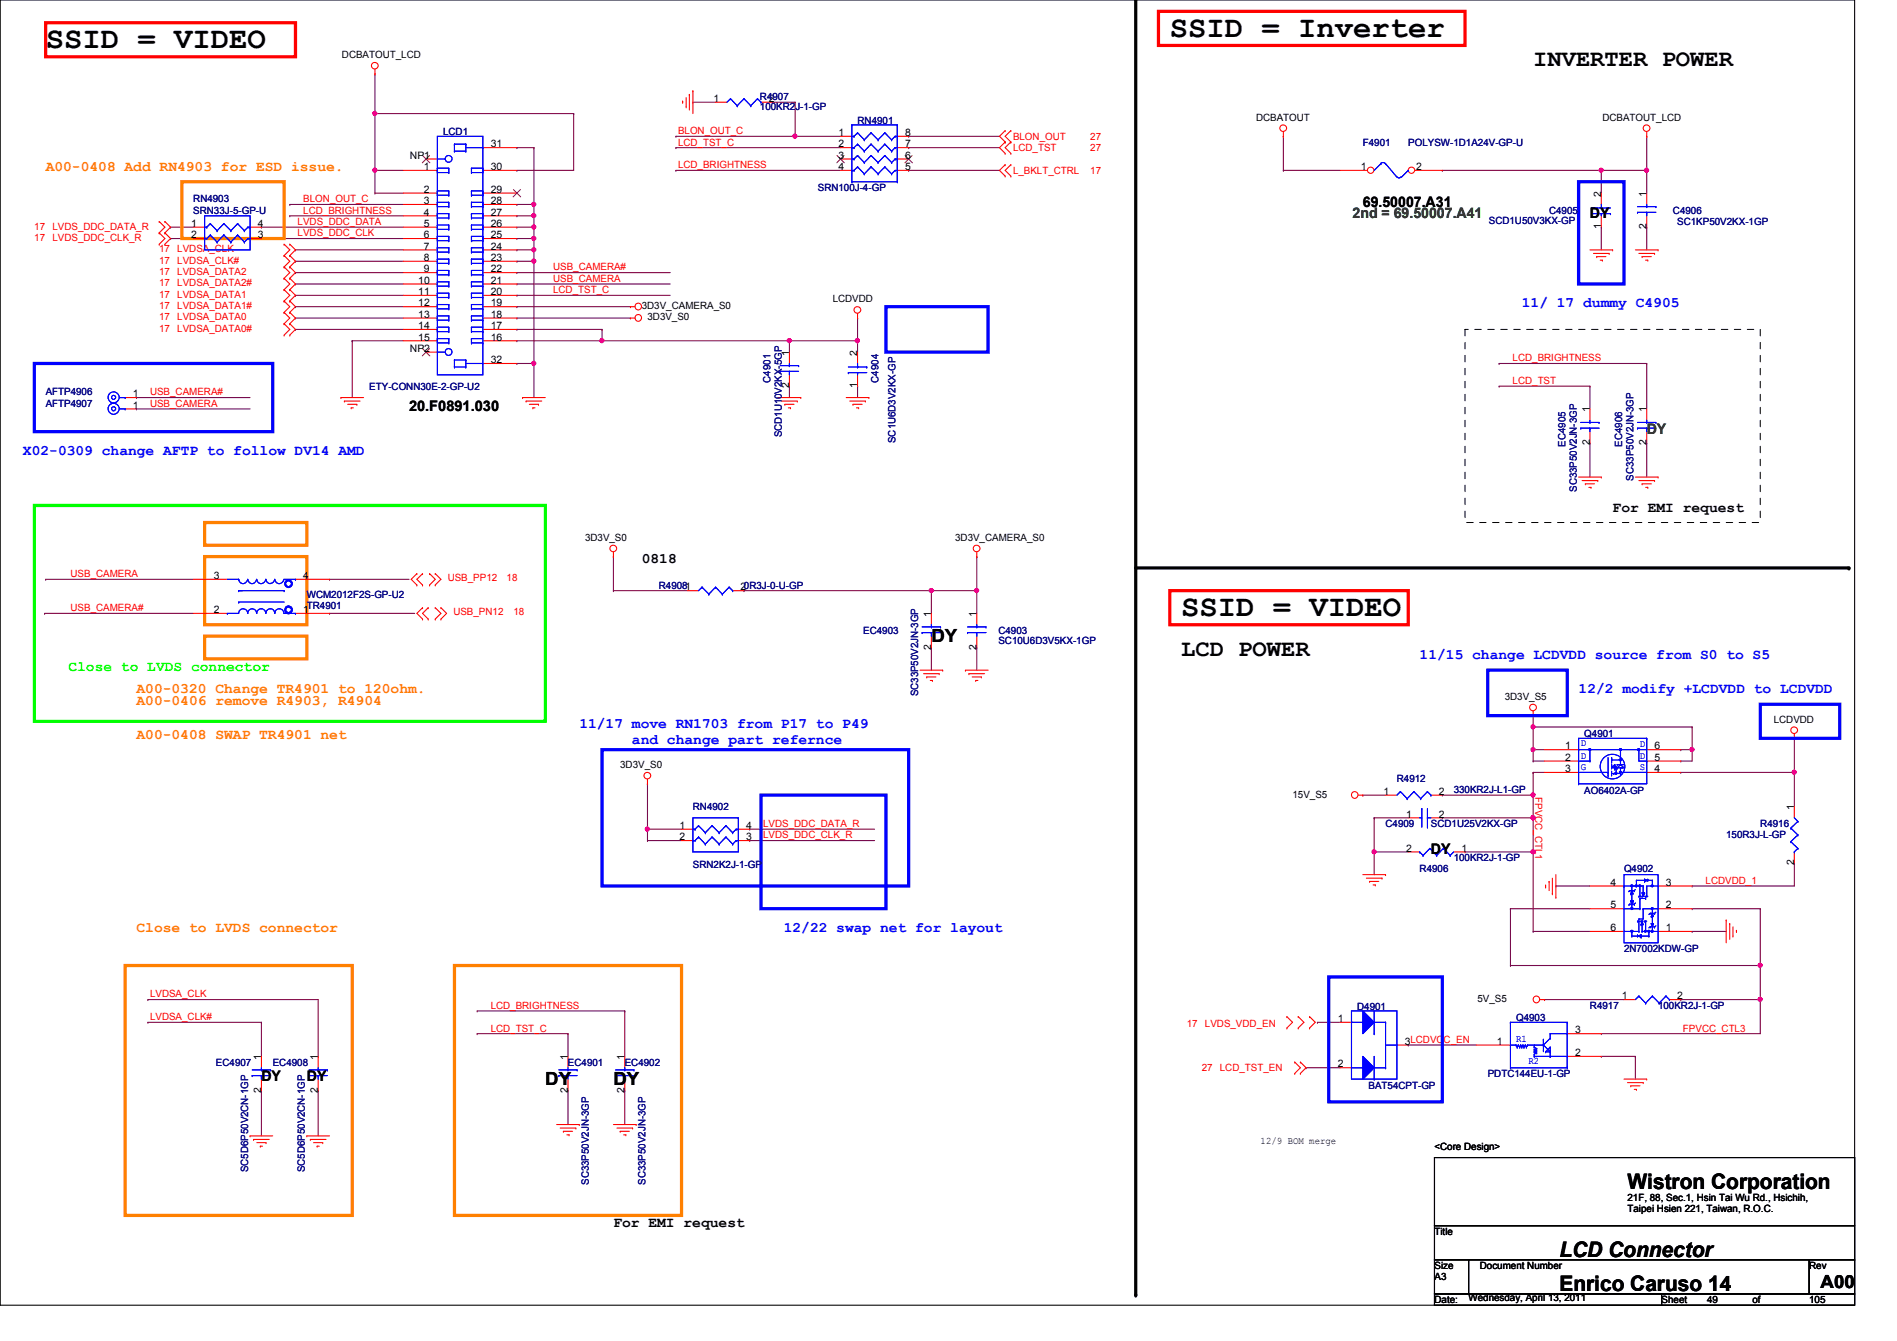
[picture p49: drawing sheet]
<svg xmlns="http://www.w3.org/2000/svg" width="297mm" height="210mm" viewBox="0 0 297 210" stroke-linecap="round" stroke-linejoin="round" font-family="sans-serif">
<defs><g id="words">
<g font-size="4.8">
<text x="183.2" y="5.8">SSID = Inverter</text>
<text x="7.2" y="7.6">SSID = VIDEO</text>
<text x="185" y="96.5">SSID = VIDEO</text>
</g>
<g font-size="3.7">
<text x="240.1" y="10.3">INVERTER POWER</text>
<text x="185" y="102.7">LCD POWER</text>
</g>
<g font-size="3.3">
<text x="254.8" y="186.1">Wistron Corporation</text>
<text x="244.2" y="196.7">LCD Connector</text>
<text x="244.2" y="202.1">Enrico Caruso 14</text>
</g>
<g font-size="2.8">
<text x="145.8" y="100.4">DY</text>
<text x="85.4" y="169.8">DY</text>
<text x="96.1" y="169.8">DY</text>
<text x="285.1" y="201.6">A00</text>
</g>
<g font-size="2.3" fill="#ff8000">
<text x="7.2" y="26.8">A00-0408 Add RN4903 for ESD issue.</text>
<text x="21.4" y="108.5">A00-0320 Change TR4901 to 120ohm.</text>
<text x="21.4" y="110.3">A00-0406 remove R4903, R4904</text>
<text x="21.4" y="115.7">A00-0408 SWAP TR4901 net</text>
<text x="21.4" y="145.9">Close to LVDS connector</text>
</g>
<g font-size="2.3" fill="#008000">
<text x="211.8" y="34.1">2nd = 69.50007.A41</text>
<text x="257.8" y="67.9">DY</text>
</g>
<g font-size="2.3">
<text x="213.4" y="32.3">69.50007.A31</text>
<text x="249" y="34.1">DY</text>
<text x="64" y="64.3">20.F0891.030</text>
<text x="252.5" y="80.1">For EMI request</text>
<text x="100.5" y="88.1">0818</text>
<text x="224.1" y="133.7">DY</text>
<text x="40.9" y="169.2">DY</text>
<text x="48" y="169.2">DY</text>
<text x="96.1" y="192.1">For EMI request</text>
</g>
<g font-size="2.3" fill="#00f">
<text x="238.3" y="48.1">11/ 17 dummy C4905</text>
<text x="3.6" y="71.2">X02-0309 change AFTP to follow DV14 AMD</text>
<text x="222.3" y="103.2">11/15 change LCDVDD source from S0 to S5</text>
<text x="90.7" y="113.9">11/17 move RN1703 from P17 to P49</text>
<text x="247.2" y="108.5">12/2 modify +LCDVDD to LCDVDD</text>
<text x="99" y="116.4">and change part refernce</text>
<text x="122.7" y="145.9">12/22 swap net for layout</text>
</g>
<text font-size="2.3" fill="#0f0" x="10.7" y="105">Close to LVDS connector</text>
<g font-size="1.6">
<text x="53.5" y="9.1">DCBATOUT_LCD</text>
<text x="111.7" y="16">1</text>
<text x="120.4" y="16">2</text>
<text x="76.8" y="23.1">31</text>
<text x="131.3" y="21.3">1</text>
<text x="131.3" y="23.1">2</text>
<text x="141.7" y="23.1">7</text>
<text x="141.7" y="21.3">8</text>
<text x="196.7" y="18.9">DCBATOUT</text>
<text x="250.9" y="18.9">DCBATOUT_LCD</text>
<text x="64.2" y="24.8">NP1</text>
<text x="66.4" y="26.6">1</text>
<text x="76.8" y="26.6">30</text>
<text x="131.3" y="24.8">3</text>
<text x="131.3" y="26.6">4</text>
<text x="141.7" y="26.6">5</text>
<text x="141.7" y="24.8">6</text>
<text x="213.1" y="26.6">1</text>
<text x="221.7" y="26.6">2</text>
<text x="29.9" y="35.5">1</text>
<text x="40.4" y="35.5">4</text>
<text x="66.4" y="32">3</text>
<text x="66.4" y="35.5">5</text>
<text x="66.4" y="30.2">2</text>
<text x="66.4" y="33.7">4</text>
<text x="76.8" y="30.2">29</text>
<text x="76.8" y="32">28</text>
<text x="76.8" y="33.7">27</text>
<text x="76.8" y="35.5">26</text>
<text x="250.7" y="35.9" transform="rotate(-90 250.7 35.9)">1</text>
<text x="250.7" y="30.8" transform="rotate(-90 250.7 30.8)">2</text>
<text x="257.8" y="35.9" transform="rotate(-90 257.8 35.9)">2</text>
<text x="257.8" y="30.8" transform="rotate(-90 257.8 30.8)">1</text>
<text x="29.9" y="37.3">2</text>
<text x="40.4" y="37.3">3</text>
<text x="66.4" y="39.1">7</text>
<text x="66.4" y="37.3">6</text>
<text x="66.4" y="40.9">8</text>
<text x="76.8" y="37.3">25</text>
<text x="76.8" y="39.1">24</text>
<text x="76.8" y="40.9">23</text>
<text x="65.5" y="46.2">11</text>
<text x="65.5" y="44.4">10</text>
<text x="65.5" y="48">12</text>
<text x="66.4" y="42.6">9</text>
<text x="76.8" y="48">19</text>
<text x="76.8" y="46.2">20</text>
<text x="76.8" y="42.6">22</text>
<text x="76.8" y="44.4">21</text>
<text x="130.4" y="47.3">LCDVDD</text>
<text x="65.5" y="49.7">13</text>
<text x="65.5" y="53.3">15</text>
<text x="65.5" y="51.5">14</text>
<text x="76.8" y="51.5">17</text>
<text x="76.8" y="53.3">16</text>
<text x="76.8" y="49.7">18</text>
<text x="100.5" y="48.4">3D3V_CAMERA_S0</text>
<text x="101.4" y="50.2">3D3V_S0</text>
<text x="64.2" y="55.1">NP2</text>
<text x="76.8" y="56.9">32</text>
<text x="123.6" y="55.7" transform="rotate(-90 123.6 55.7)">1</text>
<text x="134.2" y="55.7" transform="rotate(-90 134.2 55.7)">2</text>
<text x="20.8" y="62.2">1</text>
<text x="20.8" y="64">1</text>
<text x="123.6" y="60.8" transform="rotate(-90 123.6 60.8)">2</text>
<text x="134.2" y="60.8" transform="rotate(-90 134.2 60.8)">1</text>
<text x="248.9" y="64.6" transform="rotate(-90 248.9 64.6)">1</text>
<text x="257.8" y="64.6" transform="rotate(-90 257.8 64.6)">1</text>
<text x="248.9" y="69.7" transform="rotate(-90 248.9 69.7)">2</text>
<text x="257.8" y="69.7" transform="rotate(-90 257.8 69.7)">2</text>
<text x="91.6" y="84.7">3D3V_S0</text>
<text x="149.6" y="84.7">3D3V_CAMERA_S0</text>
<text x="33.5" y="90.6">3</text>
<text x="33.5" y="96">2</text>
<text x="47.5" y="96">1</text>
<text x="47.5" y="90.6">4</text>
<text x="115.9" y="92.4">20R3J-0-U-GP</text>
<text x="145.8" y="101.7" transform="rotate(-90 145.8 101.7)">2</text>
<text x="145.8" y="96.6" transform="rotate(-90 145.8 96.6)">1</text>
<text x="152.9" y="101.7" transform="rotate(-90 152.9 101.7)">2</text>
<text x="152.9" y="96.6" transform="rotate(-90 152.9 96.6)">1</text>
<text x="235.6" y="109.6">3D3V_S5</text>
<text x="277.7" y="113.1">LCDVDD</text>
<text x="245.1" y="117.3">1</text>
<text x="245.1" y="119.1">2</text>
<text x="259.1" y="119.1">5</text>
<text x="259.1" y="117.3">6</text>
<text x="97.1" y="120.2">3D3V_S0</text>
<text x="202.4" y="124.8">15V_S5</text>
<text x="216.6" y="124.4">1</text>
<text x="225.3" y="124.4">2</text>
<text x="245.1" y="120.9">3</text>
<text x="259.1" y="120.9">4</text>
<text x="106.4" y="129.8">1</text>
<text x="106.4" y="131.5">2</text>
<text x="116.8" y="131.5">3</text>
<text x="116.8" y="129.8">4</text>
<text x="220.2" y="128">1</text>
<text x="225.3" y="128">2</text>
<text x="280.9" y="126.8" transform="rotate(-90 280.9 126.8)">1</text>
<text x="220.2" y="133.3">2</text>
<text x="228.9" y="133.3">1</text>
<text x="280.9" y="135.5" transform="rotate(-90 280.9 135.5)">2</text>
<text x="252.2" y="138.6">4</text>
<text x="252.2" y="142.2">5</text>
<text x="260.9" y="142.2">2</text>
<text x="260.9" y="138.6">3</text>
<text x="252.2" y="145.8">6</text>
<text x="260.9" y="145.8">1</text>
<text x="209.5" y="160">1</text>
<text x="231.3" y="156.8">5V_S5</text>
<text x="246.6" y="161.8">3</text>
<text x="254" y="156.4">1</text>
<text x="262.6" y="156.4">2</text>
<text x="40.9" y="165.9" transform="rotate(-90 40.9 165.9)">1</text>
<text x="49.8" y="165.9" transform="rotate(-90 49.8 165.9)">1</text>
<text x="88.9" y="165.9" transform="rotate(-90 88.9 165.9)">1</text>
<text x="97.8" y="165.9" transform="rotate(-90 97.8 165.9)">1</text>
<text x="209.5" y="167.1">2</text>
<text x="220" y="163.5">3LCDVCC_EN</text>
<text x="234.4" y="163.5">1</text>
<text x="246.6" y="165.3">2</text>
<text x="40.9" y="171" transform="rotate(-90 40.9 171)">2</text>
<text x="49.8" y="171" transform="rotate(-90 49.8 171)">2</text>
<text x="88.9" y="171" transform="rotate(-90 88.9 171)">2</text>
<text x="97.8" y="171" transform="rotate(-90 97.8 171)">2</text>
<text x="197.4" y="179">12/9 BOM merge</text>
<text x="224.6" y="180">&lt;Core Design&gt;</text>
<text x="254.8" y="188">21F, 88, Sec.1, Hsin Tai Wu Rd., Hsichih,</text>
<text x="254.8" y="189.8">Taipei Hsien 221, Taiwan, R.O.C.</text>
<text x="224.6" y="193.3">Title</text>
<text x="224.6" y="198.6">Size</text>
<text x="224.6" y="204">Date:</text>
<text x="224.6" y="200.4">A3</text>
<text x="230" y="203.6">Wednesday, April 13, 2011</text>
<text x="231.7" y="198.6">Document Number</text>
<text x="260.2" y="204">Sheet</text>
<text x="267.3" y="204">49</text>
<text x="274.4" y="204">of</text>
<text x="283.3" y="204">105</text>
<text x="283.3" y="198.6">Rev</text>
</g>
<g font-size="1.6" fill="#000080">
<text x="119" y="15.7">R4907</text>
<text x="119" y="17.3">100KR2J-1-GP</text>
<text x="69.4" y="21.2">LCD1</text>
<text x="134.3" y="19.4">RN4901</text>
<text x="213.4" y="22.8">F4901</text>
<text x="220.5" y="22.8">POLYSW-1D1A24V-GP-U</text>
<text x="128.1" y="29.9">SRN100J-4-GP</text>
<text x="30.3" y="31.7">RN4903</text>
<text x="30.3" y="33.4">SRN33J-5-GP-U</text>
<text x="233.1" y="35.1">SCD1U50V3KX-GP</text>
<text x="242.6" y="33.4">C4905</text>
<text x="262" y="33.4">C4906</text>
<text x="262.6" y="35.2">SC1KP50V2KX-1GP</text>
<text x="120.6" y="59.9" transform="rotate(-90 120.6 59.9)">C4901</text>
<text x="137.5" y="59.9" transform="rotate(-90 137.5 59.9)">C4904</text>
<text x="7.2" y="61.9">AFTP4906</text>
<text x="7.2" y="63.7">AFTP4907</text>
<text x="57.8" y="61">ETY-CONN30E-2-GP-U2</text>
<text x="122.4" y="68.5" transform="rotate(-90 122.4 68.5)">SCD1U10V2KX-5GP</text>
<text x="140.2" y="69.3" transform="rotate(-90 140.2 69.3)">SC1U6D3V2KX-GP</text>
<text x="245.1" y="69.9" transform="rotate(-90 245.1 69.9)">EC4905</text>
<text x="254" y="69.9" transform="rotate(-90 254 69.9)">EC4906</text>
<text x="246.9" y="77" transform="rotate(-90 246.9 77)">SC33P50V2JN-3GP</text>
<text x="255.8" y="75.2" transform="rotate(-90 255.8 75.2)">SC33P50V2JN-3GP</text>
<text x="48" y="95.3">TR4901</text>
<text x="48" y="93.6">WCM2012F2S-GP-U2</text>
<text x="103.2" y="92.1">R49081</text>
<text x="135.2" y="99.2">EC4903</text>
<text x="156.3" y="99.2">C4903</text>
<text x="156.3" y="100.8">SC10U6D3V5KX-1GP</text>
<text x="143.8" y="109" transform="rotate(-90 143.8 109)">SC33P50V2JN-3GP</text>
<text x="248.1" y="115.4">Q4901</text>
<text x="218.7" y="122.3">R4912</text>
<text x="227.6" y="124.1">330KR2J-L1-GP</text>
<text x="248.1" y="124.3">AO6402A-GP</text>
<text x="108.5" y="126.8">RN4902</text>
<text x="217" y="129.5">C4909</text>
<text x="224.1" y="129.5">SCD1U25V2KX-GP</text>
<text x="270.3" y="131.2">150R3J-L-GP</text>
<text x="275.6" y="129.5">R4916</text>
<text x="108.5" y="135.8">SRN2K2J-1-GP</text>
<text x="222.3" y="136.6">R4906</text>
<text x="227.6" y="134.8">100KR2J-1-GP</text>
<text x="254.3" y="136.6">Q4902</text>
<text x="254.3" y="149">2N7002KDW-GP</text>
<text x="212.5" y="158.1">D4901</text>
<text x="237.4" y="159.9">Q4903</text>
<text x="249" y="157.9">R4917</text>
<text x="259.6" y="157.9">100KR2J-1-GP</text>
<text x="33.8" y="166.8">EC4907</text>
<text x="42.7" y="166.8">EC4908</text>
<text x="88.9" y="166.8">EC4901</text>
<text x="97.8" y="166.8">EC4902</text>
<text x="214.3" y="170.5">BAT54CPT-GP</text>
<text x="233" y="168.6">PDTC144EU-1-GP</text>
<text x="38.9" y="183.5" transform="rotate(-90 38.9 183.5)">SC5D6P50V2CN-1GP</text>
<text x="47.7" y="183.5" transform="rotate(-90 47.7 183.5)">SC5D6P50V2CN-1GP</text>
<text x="92.2" y="185.5" transform="rotate(-90 92.2 185.5)">SC33P50V2JN-3GP</text>
<text x="101.1" y="185.5" transform="rotate(-90 101.1 185.5)">SC33P50V2JN-3GP</text>
</g>
<g font-size="1.6" fill="#f00">
<text x="106.2" y="21">BLON_OUT_C</text>
<text x="106.2" y="22.8">LCD_TST_C</text>
<text x="158.6" y="23.7">LCD_TST</text>
<text x="158.6" y="21.9">BLON_OUT</text>
<text x="170.7" y="23.7">27</text>
<text x="170.7" y="21.9">27</text>
<text x="106.2" y="26.3">LCD_BRIGHTNESS</text>
<text x="158.6" y="27.2">L_BKLT_CTRL</text>
<text x="170.7" y="27.2">17</text>
<text x="5.4" y="35.9">17</text>
<text x="8.2" y="35.9">LVDS_DDC_DATA_R</text>
<text x="46.6" y="35.2">LVDS_DDC_DATA</text>
<text x="47.5" y="33.4">LCD_BRIGHTNESS</text>
<text x="47.5" y="31.7">BLON_OUT_C</text>
<text x="5.4" y="37.7">17</text>
<text x="8.2" y="37.7">LVDS_DDC_CLK_R</text>
<text x="24.9" y="39.5">17</text>
<text x="24.9" y="41.3">17</text>
<text x="27.8" y="39.5">LVDSA_CLK</text>
<text x="27.8" y="41.3">LVDSA_CLK#</text>
<text x="46.6" y="37">LVDS_DDC_CLK</text>
<text x="24.9" y="43.1">17</text>
<text x="24.9" y="44.8">17</text>
<text x="24.9" y="46.6">17</text>
<text x="27.8" y="43.1">LVDSA_DATA2</text>
<text x="27.8" y="44.8">LVDSA_DATA2#</text>
<text x="27.8" y="46.6">LVDSA_DATA1</text>
<text x="86.6" y="45.9">LCD_TST_C</text>
<text x="86.6" y="42.3">USB_CAMERA#</text>
<text x="86.6" y="44.1">USB_CAMERA</text>
<text x="24.9" y="48.4">17</text>
<text x="24.9" y="50.2">17</text>
<text x="24.9" y="51.9">17</text>
<text x="27.8" y="48.4">LVDSA_DATA1#</text>
<text x="27.8" y="50.2">LVDSA_DATA0</text>
<text x="27.8" y="51.9">LVDSA_DATA0#</text>
<text x="236.9" y="56.6">LCD_BRIGHTNESS</text>
<text x="23.5" y="61.9">USB_CAMERA#</text>
<text x="23.5" y="63.7">USB_CAMERA</text>
<text x="236.9" y="60.1">LCD_TST</text>
<text x="11" y="95.7">USB_CAMERA#</text>
<text x="11" y="90.3">USB_CAMERA</text>
<text x="70.1" y="90.9">USB_PP12</text>
<text x="79.3" y="90.9">18</text>
<text x="71" y="96.2">USB_PN12</text>
<text x="80.4" y="96.2">18</text>
<text x="240.4" y="124.8" transform="rotate(90 240.4 124.8)">FPVCC_CTL1</text>
<text x="119.5" y="131.2">LVDS_DDC_CLK_R</text>
<text x="119.5" y="129.5">LVDS_DDC_DATA_R</text>
<text x="267.1" y="138.3">LCDVDD_1</text>
<text x="23.5" y="156.1">LVDSA_CLK</text>
<text x="23.5" y="159.7">LVDSA_CLK#</text>
<text x="76.8" y="161.5">LCD_TST_C</text>
<text x="76.8" y="157.9">LCD_BRIGHTNESS</text>
<text x="185.8" y="160.7">17</text>
<text x="188.7" y="160.7">LVDS_VDD_EN</text>
<text x="263.5" y="161.5">FPVCC_CTL3</text>
<text x="188.2" y="167.7">27</text>
<text x="191" y="167.7">LCD_TST_EN</text>
</g>
<g font-size="1.6" fill="#00f">
<text x="247.5" y="116.8">D</text>
<text x="247.5" y="118.7">D</text>
<text x="256.8" y="117">D</text>
<text x="256.8" y="118.7">D</text>
<text x="247.5" y="120.5">G</text>
<text x="256.8" y="120.5">S</text>
<text x="237.4" y="163">R1</text>
<text x="239.3" y="166.6">R2</text>
</g>
</g></defs>
<path d="M0 0h290.4v204.3h-290.4z" fill="none" stroke="#000" stroke-width=".17"/>
<g fill="none" stroke="#800040" stroke-width=".17">
<path d="M234.7 56.9h.1M234.7 56.9h23.1M257.8 56.9h.1M257.8 56.9v7.1M234.7 60.5h.1M234.7 60.5h14.3M249 60.5h.1M249 69.3h.1M249 60.5v3.5M249 69.3v5.4M257.8 69.3h.1M257.8 69.3v5.4"/>
<path d="M240.1 128h.1M240.1 128v5.3M236.5 142.2h.1M236.5 142.2h12.5M220.5 163.6h.1M220.5 163.6h10.7"/>
</g>
<circle cx="240" cy="128" r=".32" fill="#f0f"/>
<circle cx="240" cy="128" r=".32" fill="none" stroke="#f0f" stroke-width=".17"/>
<path d="M225.8 124.5h.1M225.8 124.5h14.3" fill="none" stroke="#800040" stroke-width=".17"/>
<circle cx="240" cy="124.4" r=".32" fill="#f0f"/>
<circle cx="240" cy="124.4" r=".32" fill="none" stroke="#f0f" stroke-width=".17"/>
<path d="M240.1 119.1h.1M240.1 117.3h.1M240.1 119.1h1.7M240.1 117.3v1.8M240.1 117.3h1.7M215.2 128h.1M215.2 128h5.3" fill="none" stroke="#800040" stroke-width=".17"/>
<circle cx="240" cy="117.3" r=".32" fill="#f0f"/>
<circle cx="240" cy="117.3" r=".32" fill="none" stroke="#f0f" stroke-width=".17"/>
<path d="M240.1 113.8h.1M240.1 113.8h24.9M265 113.8h.1M265 113.8v3.5M213.4 124.5h.1M213.4 124.5h3.6" fill="none" stroke="#800040" stroke-width=".17"/>
<circle cx="240" cy="113.8" r=".32" fill="#f0f"/>
<circle cx="240" cy="113.8" r=".32" fill="none" stroke="#f0f" stroke-width=".17"/>
<path d="M215.2 128h.1M215.2 133.3h.1M215.2 128v8.9M215.2 133.3h5.3M250.7 165.4h.1M250.7 161.8h.1M250.7 165.4h5.4M250.7 161.8h24.9M256.1 165.4h.1M256.1 165.4v3.5" fill="none" stroke="#800040" stroke-width=".17"/>
<circle cx="215.2" cy="133.3" r=".32" fill="#f0f"/>
<circle cx="215.2" cy="133.3" r=".32" fill="none" stroke="#f0f" stroke-width=".17"/>
<path d="M240.1 113.8h.1M240.1 113.8v3.5M225.8 128h.1M225.8 128h14.3" fill="none" stroke="#800040" stroke-width=".17"/>
<circle cx="240" cy="128" r=".32" fill="#f0f"/>
<circle cx="240" cy="128" r=".32" fill="none" stroke="#f0f" stroke-width=".17"/>
<g fill="none" stroke="#800040" stroke-width=".17">
<path d="M263.2 119.1h.1M263.2 119.1h1.8M281 115.6h.1M281 115.6v5.3M229.4 133.3h.1M229.4 133.3h10.7M240.1 120.9h.1M240.1 124.5h.1M240.1 120.9v7.1M243.6 138.7h.1M243.6 138.7h5.4M265 138.7h.1"/>
<path d="M281 135.1h.1M281 135.1v3.6h-16M236.5 142.2h.1M236.5 151.1h.1M236.5 142.2v8.9M240.1 145.8h.1M240.1 145.8h8.9M241.8 156.5h.1M241.8 156.5h12.5M263.2 156.5h.1M263.2 156.5h12.4M275.6 142.2h.1"/>
<path d="M275.6 142.2v8.9h-39.1"/>
</g>
<circle cx="280.9" cy="120.9" r=".32" fill="#f0f"/>
<circle cx="280.9" cy="120.9" r=".32" fill="none" stroke="#f0f" stroke-width=".17"/>
<path d="M263.2 117.3h.1M263.2 117.3h1.8M265 117.3h.1M265 117.3v1.8M204.5 167.1h.1M204.5 167.1h5.3M206.3 160h.1M206.3 160h3.5" fill="none" stroke="#800040" stroke-width=".17"/>
<circle cx="264.9" cy="117.3" r=".32" fill="#f0f"/>
<circle cx="264.9" cy="117.3" r=".32" fill="none" stroke="#f0f" stroke-width=".17"/>
<path d="M265 142.2h.1M265 142.2h10.6M275.6 151.1h.1M275.6 151.1v5.4" fill="none" stroke="#800040" stroke-width=".17"/>
<circle cx="275.6" cy="151.1" r=".32" fill="#f0f"/>
<circle cx="275.6" cy="151.1" r=".32" fill="none" stroke="#f0f" stroke-width=".17"/>
<path d="M240.1 112h.1M240.1 112v1.8M240.1 120.9h.1M240.1 133.3h.1M240.1 133.3v12.5M240.1 120.9h1.7M263.2 120.9h.1M263.2 120.9h17.8M281 120.9h.1M281 120.9v5.3M265 145.8h.1M265 145.8h5.3" fill="none" stroke="#800040" stroke-width=".17"/>
<circle cx="240" cy="133.3" r=".32" fill="#f0f"/>
<circle cx="240" cy="133.3" r=".32" fill="none" stroke="#f0f" stroke-width=".17"/>
<path d="M275.6 156.5h.1M275.6 156.5v5.3" fill="none" stroke="#800040" stroke-width=".17"/>
<circle cx="275.6" cy="156.4" r=".32" fill="#f0f"/>
<circle cx="275.6" cy="156.4" r=".32" fill="none" stroke="#f0f" stroke-width=".17"/>
<path d="M80.9 39.1h.1M80.9 39.1h2.7M80.9 56.9h.1M80.9 56.9h2.7M83.6 56.9h.1M83.6 56.9v5.3" fill="none" stroke="#800040" stroke-width=".17"/>
<circle cx="83.6" cy="56.9" r=".32" fill="#f0f"/>
<circle cx="83.6" cy="56.9" r=".32" fill="none" stroke="#f0f" stroke-width=".17"/>
<path d="M45.4 33.8h.1M45.4 33.8h17.8M46.3 42.7h.1M46.3 44.4h.1M46.3 42.7h16.9M46.3 44.4h16.9M55.2 53.3h.1M55.2 53.3h8M80.9 51.6h.1M80.9 51.6h13.4M94.3 51.6h.1M94.3 51.6v1.7" fill="none" stroke="#800040" stroke-width=".17"/>
<circle cx="94.2" cy="53.3" r=".32" fill="#f0f"/>
<circle cx="94.2" cy="53.3" r=".32" fill="none" stroke="#f0f" stroke-width=".17"/>
<path d="M83.6 39.1h.1M83.6 39.1v1.8M94.3 53.3h.1M94.3 53.3h29.3" fill="none" stroke="#800040" stroke-width=".17"/>
<circle cx="83.6" cy="39.1" r=".32" fill="#f0f"/>
<circle cx="83.6" cy="39.1" r=".32" fill="none" stroke="#f0f" stroke-width=".17"/>
<g fill="none" stroke="#800040" stroke-width=".17">
<path d="M58.7 30.2h.1M58.7 26.7h.1M58.7 30.2h4.5M58.7 26.7v3.5M80.9 37.3h.1M80.9 37.3h2.7M83.6 37.3h.1M83.6 37.3v1.8M46.3 46.2h.1M46.3 48h.1M46.3 46.2h16.9M46.3 48h16.9"/>
<path d="M55.2 53.3h.1M55.2 53.3v8.9M80.9 46.2h.1M80.9 49.8h.1M80.9 42.7h.1M80.9 46.2h24M80.9 49.8h17.8M80.9 42.7h24M7 96h.1M7 96h23.3"/>
</g>
<circle cx="83.6" cy="37.3" r=".32" fill="#f0f"/>
<circle cx="83.6" cy="37.3" r=".32" fill="none" stroke="#f0f" stroke-width=".17"/>
<path d="M80.9 32h.1M80.9 33.8h.1M80.9 33.8h2.7M83.6 23.1h.1M83.6 35.6h.1M83.6 23.1v8.9h-2.7M83.6 35.6v1.7" fill="none" stroke="#800040" stroke-width=".17"/>
<circle cx="83.6" cy="35.5" r=".32" fill="#f0f"/>
<circle cx="83.6" cy="35.5" r=".32" fill="none" stroke="#f0f" stroke-width=".17"/>
<g fill="none" stroke="#800040" stroke-width=".17">
<path d="M58.7 17.8h.1M58.7 17.8v8.9M89.8 17.8h.1M89.8 17.8v8.9h-8.9M46.3 39.1h.1M46.3 39.1h16.9M80.9 26.7h.1M46.3 40.9h.1M46.3 40.9h16.9M80.9 40.9h.1M80.9 44.4h.1M80.9 40.9h2.7"/>
<path d="M80.9 44.4h24"/>
</g>
<circle cx="58.7" cy="26.6" r=".32" fill="#f0f"/>
<circle cx="58.7" cy="26.6" r=".32" fill="none" stroke="#f0f" stroke-width=".17"/>
<path d="M83.6 40.9h.1M83.6 40.9v16" fill="none" stroke="#800040" stroke-width=".17"/>
<circle cx="83.6" cy="40.9" r=".32" fill="#f0f"/>
<circle cx="83.6" cy="40.9" r=".32" fill="none" stroke="#f0f" stroke-width=".17"/>
<path d="M58.7 17.8h.1M58.7 17.8h31.1M80.9 35.6h.1M80.9 35.6h2.7M80.9 48h.1M80.9 48h17.8" fill="none" stroke="#800040" stroke-width=".17"/>
<circle cx="58.7" cy="17.8" r=".32" fill="#f0f"/>
<circle cx="58.7" cy="17.8" r=".32" fill="none" stroke="#f0f" stroke-width=".17"/>
<g fill="none" stroke="#800040" stroke-width=".17">
<path d="M58.7 11.6h.1M58.7 11.6v6.2M45.4 32h.1M45.4 32h17.8M58.7 26.7h.1M58.7 26.7h4.5M123.6 53.3h.1M123.6 53.3v1.8M134.3 49.8h.1M134.3 53.3h.1M134.3 49.8v5.3M134.3 60.5h.1"/>
<path d="M134.3 60.5v1.7"/>
</g>
<circle cx="134.3" cy="53.3" r=".32" fill="#f0f"/>
<circle cx="134.3" cy="53.3" r=".32" fill="none" stroke="#f0f" stroke-width=".17"/>
<path d="M123.6 53.3h.1M123.6 53.3h10.7M123.6 60.5h.1M123.6 60.5v1.7" fill="none" stroke="#800040" stroke-width=".17"/>
<circle cx="134.3" cy="53.3" r=".32" fill="#f0f"/>
<circle cx="134.3" cy="53.3" r=".32" fill="none" stroke="#f0f" stroke-width=".17"/>
<circle cx="123.6" cy="53.3" r=".32" fill="#f0f"/>
<circle cx="123.6" cy="53.3" r=".32" fill="none" stroke="#f0f" stroke-width=".17"/>
<path d="M80.9 23.1h.1M80.9 23.1h2.7M83.6 32h.1M83.6 32v1.8M46.3 49.8h.1M46.3 51.6h.1M46.3 49.8h16.9M46.3 51.6h16.9" fill="none" stroke="#800040" stroke-width=".17"/>
<circle cx="83.6" cy="32" r=".32" fill="#f0f"/>
<circle cx="83.6" cy="32" r=".32" fill="none" stroke="#f0f" stroke-width=".17"/>
<path d="M83.6 33.8h.1M83.6 33.8v1.8" fill="none" stroke="#800040" stroke-width=".17"/>
<circle cx="83.6" cy="33.8" r=".32" fill="#f0f"/>
<circle cx="83.6" cy="33.8" r=".32" fill="none" stroke="#f0f" stroke-width=".17"/>
<path d="M124.5 21.3h.1M124.5 21.3h7.1M142.3 21.3h.1M142.3 21.3h14.2M80.9 53.3h.1M80.9 53.3h13.4" fill="none" stroke="#800040" stroke-width=".17"/>
<circle cx="124.5" cy="21.3" r=".32" fill="#f0f"/>
<circle cx="124.5" cy="21.3" r=".32" fill="none" stroke="#f0f" stroke-width=".17"/>
<g fill="none" stroke="#800040" stroke-width=".17">
<path d="M108.5 16h.1M108.5 16h3.6M120.9 16h.1M120.9 16h3.6M124.5 16h.1M124.5 16v5.3h-18.7M105.8 21.3h.1M105.8 23.1h.1M105.8 26.7h.1M105.8 26.7h25.8M105.8 23.1h25.8M142.3 26.7h.1"/>
<path d="M142.3 23.1h.1M142.3 26.7h14.2M142.3 23.1h14.2M225.8 26.7h.1M250.7 26.7h.1M257.8 21.3h.1M257.8 21.3v5.4h-32"/>
</g>
<circle cx="257.8" cy="26.6" r=".32" fill="#f0f"/>
<circle cx="257.8" cy="26.6" r=".32" fill="none" stroke="#f0f" stroke-width=".17"/>
<circle cx="250.7" cy="26.6" r=".32" fill="#f0f"/>
<circle cx="250.7" cy="26.6" r=".32" fill="none" stroke="#f0f" stroke-width=".17"/>
<g fill="none" stroke="#800040" stroke-width=".17">
<path d="M201 21.3h.1M201 26.7h.1M201 21.3v5.4M201 26.7h8.8M250.7 26.7h.1M250.7 35.6h.1M250.7 26.7v3.5M250.7 35.6v3.5M257.8 26.7h.1M257.8 35.6h.1M257.8 26.7v3.5M257.8 35.6v3.5"/>
<path d="M145.8 92.5h.1M145.8 92.5h7.1"/>
</g>
<circle cx="152.9" cy="92.4" r=".32" fill="#f0f"/>
<circle cx="152.9" cy="92.4" r=".32" fill="none" stroke="#f0f" stroke-width=".17"/>
<circle cx="145.8" cy="92.4" r=".32" fill="#f0f"/>
<circle cx="145.8" cy="92.4" r=".32" fill="none" stroke="#f0f" stroke-width=".17"/>
<g fill="none" stroke="#800040" stroke-width=".17">
<path d="M7.2 90.7h.1M7.2 90.7h23.1M51.6 90.7h.1M51.6 96h.1M51.6 90.7h12.4M51.6 96h13.3M96.1 87.1h.1M96.1 92.5h.1M96.1 87.1v5.4M96.1 92.5h11.5M116.5 92.5h.1M116.5 92.5h29.3"/>
<path d="M145.8 92.5h.1M145.8 92.5v3.5M152.9 92.5h.1M152.9 87.1h.1M152.9 87.1v8.9M145.8 101.3h.1M145.8 101.3v3.6M152.9 101.3h.1M152.9 101.3v3.6M101.4 129.8h.1M101.4 129.8h5.3M23.2 156.5h.1"/>
<path d="M23.2 156.5h26.6v8.9M74.7 158.2h.1M74.7 158.2h23.1M97.8 158.2h.1M97.8 158.2v7.2M23.2 160h.1M23.2 160h17.7M40.9 170.7h.1M40.9 160h.1M40.9 160v5.4M40.9 170.7v7.1M49.8 165.4h.1"/>
<path d="M49.8 170.7h.1M49.8 170.7v7.1M74.7 161.8h.1M74.7 161.8h14.2M88.9 161.8h.1M88.9 170.7h.1M88.9 161.8v3.6M88.9 170.7v5.3M97.8 170.7h.1M97.8 170.7v5.3"/>
</g>
<circle cx="101.4" cy="129.8" r=".32" fill="#f0f"/>
<circle cx="101.4" cy="129.8" r=".32" fill="none" stroke="#f0f" stroke-width=".17"/>
<g fill="none" stroke="#800040" stroke-width=".17">
<path d="M26.7 35.6h.1M26.7 37.3h.1M26.7 35.6h3.6M26.7 37.3h3.6M40.9 35.6h.1M40.9 37.3h.1M40.9 35.6h22.3M40.9 37.3h22.3M21.4 62.2h.1M21.4 64h.1M21.4 62.2h17.8M21.4 64h17.8"/>
<path d="M101.4 122.7h.1M101.4 131.6h.1M101.4 129.8h.1M101.4 122.7v8.9M101.4 131.6h5.3M117.4 131.6h.1M117.4 129.8h.1M117.4 131.6h19.5M117.4 129.8h19.5"/>
</g>
<g fill="none" stroke="#f00" stroke-width=".17">
<path d="M58.7 11.6h.1M58.7 10.8v.8M106.9 15.8h.1M106.9 15.8v.4M107.4 16.7h.1M107.4 15.3v1.4M107.9 14.8h.1M107.9 14.8v2.4M108.5 14.2h.1M108.5 14.2v3.6M24.9 34.7h.1M24.9 36.4h.1"/>
<path d="M24.9 38.2h.1M24.9 34.7l.9 .9-.9 .8M24.9 36.4l.9 .9-.9 .9M25.8 36.4h.1M25.8 34.7h.1M25.8 38.2h.1M25.8 34.7l.9 .9-.9 .8M25.8 36.4l.9 .9-.9 .9M44.5 38.2h.1M44.5 38.2l.9 .9-.9 .9M45.4 38.2h.1M45.4 38.2l.9 .9-.9 .9"/>
<path d="M157.4 25.8h.1M157.4 27.6h.1M157.4 22.2h.1M157.4 24h.1M157.4 20.4h.1M157.4 25.8l-.9 .9 .9 .9M157.4 22.2l-.9 .9 .9 .9M157.4 20.4l-.9 .9 .9 .9M158.3 27.6h.1M158.3 25.8h.1M158.3 24h.1M158.3 22.2h.1"/>
<path d="M158.3 20.4h.1M158.3 25.8l-.9 .9 .9 .9M158.3 22.2l-.9 .9 .9 .9M158.3 20.4l-.9 .9 .9 .9M201 21.3h.1M201 20.6v.7M249 39.1h3.5M249.5 39.7h2.5M252 39.7h.1M252.5 39.1h.1M256.1 39.1h3.5M256.6 39.7h2.5"/>
<path d="M257.8 21.3h.1M257.8 20.6v.7M259.1 39.7h.1M259.6 39.1h.1M44.5 41.8h.1M44.5 43.6h.1M44.5 45.3h.1M44.5 47.1h.1M44.5 48.9h.1M44.5 40h.1M44.5 50.7h.1M44.5 52.5h.1"/>
<path d="M44.5 41.8l.9 .9-.9 .9M44.5 43.6l.9 .8-.9 .9M44.5 45.3l.9 .9-.9 .9M44.5 47.1l.9 .9-.9 .9M44.5 40l.9 .9-.9 .9M44.5 48.9l.9 .9-.9 .9M44.5 50.7l.9 .9-.9 .9M45.4 43.6h.1M45.4 41.8h.1M45.4 45.3h.1M45.4 47.1h.1M45.4 48.9h.1"/>
<path d="M45.4 40h.1M45.4 50.7h.1M45.4 52.5h.1M45.4 41.8l.9 .9-.9 .9M45.4 43.6l.9 .8-.9 .9M45.4 45.3l.9 .9-.9 .9M45.4 47.1l.9 .9-.9 .9M45.4 40l.9 .9-.9 .9M45.4 48.9l.9 .9-.9 .9M45.4 50.7l.9 .9-.9 .9M98.7 49.8h.1M98.7 48h.1"/>
<path d="M98.7 49.8h.7M98.7 48h.7M134.3 49.8h.1M134.3 49.1v.7M134.3 55.1v1.8M134.3 58.7v1.8M250 40.2h.1M250 40.2h1.5M250.6 40.7h.3M250.9 40.7h.1M257.1 40.2h.1M257.1 40.2h1.5"/>
<path d="M257.7 40.7h.3M258 40.7h.1M53.4 62.2h.1M53.4 62.2h3.5M53.9 62.8h.1M53.9 62.8h2.5M54.4 63.3h1.5M55 63.8h.1M55 63.8h.3M55.9 63.3h.1M81.8 62.2h.1M81.8 62.2h3.6"/>
<path d="M82.4 62.8h.1M82.4 62.8h2.4M82.9 63.3h1.4M83.4 63.8h.1M83.4 63.8h.4M84.3 63.3h.1M121.8 62.2h3.6M122.4 62.8h2.4M122.9 63.3h.1M122.9 63.3h1.4M123.4 63.8h.4M123.8 63.8h.1"/>
<path d="M124.8 62.8h.1M125.4 62.2h.1M132.5 62.2h3.6M133 62.8h2.5M133.6 63.3h.1M133.6 63.3h1.4M134.1 63.8h.3M134.4 63.8h.1M135.5 62.8h.1M136.1 62.2h.1M247.2 74.7h3.5M247.7 75.2h2.5"/>
<path d="M248.2 75.7h.1M248.2 75.7h1.5M248.8 76.3h.3M249.1 76.3h.1M250.2 75.2h.1M250.7 74.7h.1M256.1 74.7h3.5M256.6 75.2h2.5M257.1 75.7h.1M257.1 75.7h1.5M257.7 76.3h.3M258 76.3h.1"/>
<path d="M259.1 75.2h.1M259.6 74.7h.1M65.3 89.8h.1M65.3 91.6h.1M65.3 89.8l-.9 .9 .9 .9M66.2 95.1h.1M66.2 96.9h.1M66.2 91.6h.1M66.2 89.8h.1M66.2 95.1l-.9 .9 .9 .9M66.2 89.8l-.9 .9 .9 .9M67.1 96.9h.1"/>
<path d="M67.1 95.1h.1M67.1 95.1l-.9 .9 .9 .9M67.3 89.8h.1M67.3 91.6h.1M67.3 89.8l.9 .9-.9 .9M68.2 95.1h.1M68.2 96.9h.1M68.2 89.8h.1M68.2 91.6h.1M68.2 95.1l.8 .9-.8 .9M68.2 89.8l.8 .9-.8 .9M69 95.1h.1"/>
<path d="M69 96.9h.1M69 95.1l.9 .9-.9 .9M96.1 87.1h.1M96.1 86.4v.7M152.9 87.1h.1M152.9 86.4v.7M144.1 104.9h3.5M144.6 105.5h2.5M145.1 106h.1M145.1 106h1.5M145.7 106.5h.3M146 106.5h.1"/>
<path d="M147.1 105.5h.1M147.6 104.9h.1M151.2 104.9h.1M151.2 104.9h3.5M151.7 105.5h.1M151.7 105.5h2.5M152.2 106h1.5M152.8 106.5h.1M152.8 106.5h.3M153.7 106h.1M240.1 112h.1M240.1 111.3v.7"/>
<path d="M281 115.6h.1M281 114.9v.7M101.4 122.7h.1M101.4 122v.7M212.7 124.5h.7M213.4 124.5h.1M213.4 136.9h3.6M213.9 137.5h2.5M214.5 138h.1M214.5 138h1.4M215 138.5h.3M215.3 138.5h.1"/>
<path d="M216.4 137.5h.1M217 136.9h.1M242 138.9h.1M242 138.5v.4M242.6 138h.1M242.6 138v1.4M243.1 139.9h.1M243.1 137.5v2.4M243.6 136.9v3.6M249 138.7h5.3M259.6 138.7h5.4M201.5 159.1h.1"/>
<path d="M201.5 159.1l.9 .9-.9 .9M203.3 159.1h.1M203.3 159.1l.9 .9-.9 .9M205.1 159.1h.1M205.1 159.1l.8 .9-.8 .9M241.1 156.5h.7M241.8 156.5h.1M243.6 140.5h.1M249 145.8h5.3M249 142.2h5.3M259.6 145.8h5.4M259.6 142.2h5.4"/>
<path d="M270.3 144h.1M270.3 144v3.6M270.8 144.6h.1M270.8 144.6v2.4M271.4 146.5h.1M271.4 145.1v1.4M271.9 145.6h.1M271.9 145.6v.4M39.2 177.8h.1M39.2 177.8h3.5M39.7 178.4h.1M39.7 178.4h2.5"/>
<path d="M40.2 178.9h1.5M40.8 179.4h.1M40.8 179.4h.3M41.7 178.9h.1M48 177.8h.1M48 177.8h3.6M48.6 178.4h.1M48.6 178.4h2.5M49.1 178.9h1.4M49.7 179.4h.1M49.7 179.4h.3M50.5 178.9h.1"/>
<path d="M87.2 176h3.5M87.7 176.6h2.5M88.2 177.1h.1M88.2 177.1h1.5M88.8 177.6h.3M89.1 177.6h.1M90.2 176.6h.1M90.7 176h.1M96.1 176h3.5M96.6 176.6h2.5M97.1 177.1h.1M97.1 177.1h1.4"/>
<path d="M97.7 177.6h.3M98 177.6h.1M99.1 176.6h.1M99.6 176h.1M201.5 160.9h.1M202.7 168h.1M202.7 166.2h.1M202.7 166.2l.9 .9-.9 .9M203.3 160.9h.1M203.6 166.2h.1M203.6 168h.1M203.6 166.2l.9 .9-.9 .9"/>
<path d="M205.1 160.9h.1M254.3 168.9h3.5M254.8 169.5h2.5M255.4 170h.1M255.4 170h1.4M255.9 170.5h.3M256.2 170.5h.1M257.3 169.5h.1M257.8 168.9h.1"/>
<circle cx="58.7" cy="10.3" r=".52"/>
<circle cx="200.9" cy="20.1" r=".52"/>
<circle cx="257.8" cy="20.1" r=".52"/>
<circle cx="99.9" cy="48" r=".52"/>
<circle cx="99.9" cy="49.8" r=".52"/>
<circle cx="134.3" cy="48.5" r=".52"/>
<circle cx="96" cy="85.8" r=".52"/>
<circle cx="152.9" cy="85.8" r=".52"/>
<circle cx="240.1" cy="110.7" r=".52"/>
<circle cx="280.9" cy="114.3" r=".52"/>
<circle cx="101.4" cy="121.4" r=".52"/>
<circle cx="212.1" cy="124.4" r=".52"/>
<circle cx="240.6" cy="156.4" r=".52"/>
</g>
<path d="M224.6 181.2h65.8v10.7h-65.8zM224.6 191.9h65.8v5.3h-65.8zM224.6 197.2h5.4v5.3h-5.4zM230 197.2h53.3v5.3h-53.3zM283.3 197.2h7.1v5.3h-7.1zM224.6 202.5h35.6v1.8h-35.6zM260.2 202.5h30.2v1.8h-30.2z" fill="none" stroke="#000" stroke-width=".17"/>
<path d="M229.4 51.6h46.2v30.2h-46.2z" fill="none" stroke="#000" stroke-width=".16" stroke-dasharray="1 1 1 1 1 1 1 1"/>
<path d="M177.8 -.1v202.8M177.8 88.9h111.7" fill="none" stroke="#000" stroke-width=".51"/>
<g fill="#000">
<circle cx="289.5" cy="88.9" r=".25"/>
<circle cx="177.8" cy="202.7" r=".25"/>
</g>
<path d="M7.2 3.6h39.1v5.3h-39.1zM181.4 1.8h48v5.3h-48zM183.2 92.5h37.3v5.3h-37.3z" fill="none" stroke="#f00" stroke-width=".51"/>
<path d="M5.4 79.1h80v33.8h-80z" fill="none" stroke="#0f0" stroke-width=".51"/>
<path d="M28.5 28.4h16v8.9h-16zM32 87.1h16v10.7h-16zM32 81.8h16v3.5h-16zM32 99.6h16v3.5h-16zM19.6 151.1h35.6v39.1h-35.6zM71.2 151.1h35.5v39.1h-35.5z" fill="none" stroke="#ff8000" stroke-width=".51"/>
<path d="M247.2 28.4h7.1v16h-7.1zM5.4 56.9h37.3v10.7h-37.3zM138.7 48h16v7.1h-16zM94.3 117.3h48v21.4h-48zM233 104.9h12.4v7.1h-12.4zM275.6 110.2h12.5v5.4h-12.5zM119.2 124.5h19.5v17.7h-19.5zM208.1 152.9h17.7v19.6h-17.7z" fill="none" stroke="#00f" stroke-width=".51"/>
<g fill="none" stroke="#00f" stroke-width=".17">
<path d="M132.8 58.3h.1M132.8 58.3h2.9M132.8 57.4h2.9M134.3 58.3h.1M134.3 57.4h.1M134.3 56.9v.5M134.3 58.3v.4M135.7 57.4h.1M254.3 138.7h.1M254.3 138.7h3M255.2 139.4h.1M255.2 139.4h.7"/>
<path d="M255.2 139.4l-.2 .2M255.4 139.9h.1M255.5 139.4h.1M255.5 138.7h.1M255.5 139.6h.1M255.5 138.7v.7M255.5 139.6v2.6M255.5 139.4l.2 .5h-.3M255.5 139.4l-.1 .5M255.9 139.4h.1M256.1 139.2l-.2 .2M256.2 137.8h.1"/>
<path d="M256.2 138.7h.1M256.2 137.8h2.5M256.2 137.8v.9M256.8 138.7v1.6M257.1 139.7h.1M257.1 139.7h.4M257.1 139.7l.2 .6M257.3 138.7h.1M257.3 138.7v1.6M257.5 137.6h.1M257.5 138h.1M257.5 139.7h.1"/>
<path d="M257.5 137.6l.5 .2-.5 .2M257.5 137.6v.4M257.5 139.7l-.2 .6M258 137.6h.1M258 137.6v.4M258.7 137.8h.1M258.7 137.8v.9M259.6 138.7h.1M259.6 138.7h-1.8v1.6M254.3 145.8h2.3M254.3 142.2h2.5M255.2 141.5h.1"/>
<path d="M255.2 141.5h.7M255.2 141.5l-.2 .2M255.4 141h.1M255.4 141h.3M255.4 141l.1 .5M255.5 146.5h.1M255.5 141.5h.1M255.5 145.8v.7M255.5 146.5h2.7M255.7 141h.1M255.7 141l-.2 .5M255.9 141.5h.1"/>
<path d="M256.1 141.4l-.2 .1M256.4 146.3h.1M256.4 144.2h.1M256.4 146.3v.4M256.4 144.2h.4M256.6 145.8h.1M256.6 144.2h.1M256.6 143.8h.1M256.6 140.3h.1M256.6 144.2v1.6M256.6 140.3h.4M256.8 142.2h.1"/>
<path d="M256.8 140.6h.1M256.8 140.3h.1M256.8 140.6v1.6M256.8 140.6h.9M257 144.7h.1M257 144.2h.1M257 146.3h.1M257 146.7h.1M257 144.2h.3M257 146.3v.4M257 146.3l-.6 .2 .6 .2M257.1 145.8h.1"/>
<path d="M257.1 144.2h.1M257.1 140.3h.1M257.1 145.8h2.5M257.1 144.2v1.6M257.1 144.2l.2 .5h-.3M257.1 144.2l-.1 .5M257.1 140.3h.4M257.3 142.2h.1M257.3 142.2v1.6h-.7M257.3 142.2h2.3M257.5 144.2h.1M257.5 144.2h.3"/>
<path d="M257.7 144.2h.1M257.7 140.6h.1M257.7 140.3h.1M257.7 144.2v1.6M257.7 140.3h.3M257.8 140.3h.1M258.2 146.5h.1M258.4 145.1h.1M258.4 143h.1M258.4 143h.7M258.4 145.1h.7M258.4 145.1l-.2 .1"/>
<path d="M258.4 143l-.2 .1M258.6 144.6h.1M258.6 143.5h.1M258.6 144.6l.1 .5M258.6 144.6h.3M258.7 142.2h.1M258.7 143h.1M258.7 145.1h.1M258.7 143.1h.1M258.7 142.2v.8M258.7 143.1v2.7M258.7 143l.2 .5h-.3"/>
<path d="M258.7 143l-.1 .5M258.9 144.6h.1M258.9 144.6l-.2 .5M259.1 143h.1M259.1 145.1h.1M259.3 142.8l-.2 .2M259.3 144.9l-.2 .2"/>
</g>
<path d="M258.6 145.7h.2v.2h-.2z" fill-rule="evenodd" fill="#00f"/>
<path d="M258.6 145.7h.2v.2h-.2z" fill="none" stroke="#00f" stroke-width=".17"/>
<path d="M257.5 145.7h.3v.2h-.3z" fill-rule="evenodd" fill="#00f"/>
<path d="M257.5 145.7h.3v.2h-.3z" fill="none" stroke="#00f" stroke-width=".17"/>
<path d="M255.4 145.7h.2v.2h-.2z" fill-rule="evenodd" fill="#00f"/>
<path d="M255.4 145.7h.2v.2h-.2z" fill="none" stroke="#00f" stroke-width=".17"/>
<path d="M258.6 138.5h.2v.3h-.2z" fill-rule="evenodd" fill="#00f"/>
<path d="M258.6 138.5h.2v.3h-.2z" fill="none" stroke="#00f" stroke-width=".17"/>
<path d="M256.7 138.5h.2v.3h-.2z" fill-rule="evenodd" fill="#00f"/>
<path d="M256.7 138.5h.2v.3h-.2z" fill="none" stroke="#00f" stroke-width=".17"/>
<path d="M256.1 138.5h.2v.3h-.2z" fill-rule="evenodd" fill="#00f"/>
<path d="M256.1 138.5h.2v.3h-.2z" fill="none" stroke="#00f" stroke-width=".17"/>
<path d="M255.4 138.5h.2v.3h-.2z" fill-rule="evenodd" fill="#00f"/>
<path d="M255.4 138.5h.2v.3h-.2z" fill="none" stroke="#00f" stroke-width=".17"/>
<path d="M258.1 145.7h.2v.2h-.2z" fill-rule="evenodd" fill="#00f"/>
<path d="M258.1 145.7h.2v.2h-.2zM258.2 145.8h.1M258.2 145.8v.7" fill="none" stroke="#00f" stroke-width=".17"/>
<path d="M255.4 142.1h.2v.2h-.2z" fill-rule="evenodd" fill="#00f"/>
<path d="M255.4 142.1h.2v.2h-.2z" fill="none" stroke="#00f" stroke-width=".17"/>
<path d="M258.6 142.1h.2v.2h-.2z" fill-rule="evenodd" fill="#00f"/>
<g fill="none" stroke="#00f" stroke-width=".17">
<path d="M254.3 136.9h5.3v10.7h-5.3zM254.3 138.7h.1M254.3 138.7h3M255.2 139.4h.1M255.2 139.4h.7M255.2 139.4l-.2 .2M255.4 139.9h.1M255.5 139.4h.1M255.5 138.7h.1M255.5 139.6h.1M255.5 138.7v.7M255.5 139.6v2.6"/>
<path d="M255.5 139.4l.2 .5h-.3M255.5 139.4l-.1 .5M255.9 139.4h.1M256.1 139.2l-.2 .2M256.2 137.8h.1M256.2 138.7h.1M256.2 137.8h2.5M256.2 137.8v.9M256.8 138.7v1.6M257.1 139.7h.1M257.1 139.7h.4M257.1 139.7l.2 .6"/>
<path d="M257.3 138.7h.1M257.3 138.7v1.6M257.5 137.6h.1M257.5 138h.1M257.5 139.7h.1M257.5 137.6l.5 .2-.5 .2M257.5 137.6v.4M257.5 139.7l-.2 .6M258 137.6h.1M258 137.6v.4M258.7 137.8h.1M258.7 137.8v.9"/>
<path d="M259.6 138.7h.1M259.6 138.7h-1.8v1.6M254.3 145.8h2.3M254.3 142.2h2.5M255.2 141.5h.1M255.2 141.5h.7M255.2 141.5l-.2 .2M255.4 141h.1M255.4 141h.3M255.4 141l.1 .5M255.5 146.5h.1M255.5 141.5h.1"/>
<path d="M255.5 145.8v.7M255.5 146.5h2.7M255.7 141h.1M255.7 141l-.2 .5M255.9 141.5h.1M256.1 141.4l-.2 .1M256.4 146.3h.1M256.4 144.2h.1M256.4 146.3v.4M256.4 144.2h.4M256.6 145.8h.1M256.6 144.2h.1"/>
<path d="M256.6 143.8h.1M256.6 140.3h.1M256.6 144.2v1.6M256.6 140.3h.4M256.8 142.2h.1M256.8 140.6h.1M256.8 140.3h.1M256.8 140.6v1.6M256.8 140.6h.9M257 144.7h.1M257 144.2h.1M257 146.3h.1"/>
<path d="M257 146.7h.1M257 144.2h.3M257 146.3v.4M257 146.3l-.6 .2 .6 .2M257.1 145.8h.1M257.1 144.2h.1M257.1 140.3h.1M257.1 145.8h2.5M257.1 144.2v1.6M257.1 144.2l.2 .5h-.3M257.1 144.2l-.1 .5M257.1 140.3h.4"/>
<path d="M257.3 142.2h.1M257.3 142.2v1.6h-.7M257.3 142.2h2.3M257.5 144.2h.1M257.5 144.2h.3M257.7 144.2h.1M257.7 140.6h.1M257.7 140.3h.1M257.7 144.2v1.6M257.7 140.3h.3M257.8 140.3h.1M258.2 146.5h.1"/>
<path d="M258.4 145.1h.1M258.4 143h.1M258.4 143h.7M258.4 145.1h.7M258.4 145.1l-.2 .1M258.4 143l-.2 .1M258.6 144.6h.1M258.6 143.5h.1M258.6 144.6l.1 .5M258.6 144.6h.3M258.6 142.1h.2v.2h-.2zM258.7 142.2h.1"/>
<path d="M258.7 143h.1M258.7 145.1h.1M258.7 143.1h.1M258.7 142.2v.8M258.7 143.1v2.7M258.7 143l.2 .5h-.3M258.7 143l-.1 .5M258.9 144.6h.1M258.9 144.6l-.2 .5M259.1 143h.1M259.1 145.1h.1M259.3 142.8l-.2 .2"/>
<path d="M259.3 144.9l-.2 .2"/>
</g>
<path d="M258.6 145.7h.2v.2h-.2z" fill-rule="evenodd" fill="#00f"/>
<path d="M258.6 145.7h.2v.2h-.2z" fill="none" stroke="#00f" stroke-width=".17"/>
<path d="M257.5 145.7h.3v.2h-.3z" fill-rule="evenodd" fill="#00f"/>
<path d="M257.5 145.7h.3v.2h-.3z" fill="none" stroke="#00f" stroke-width=".17"/>
<path d="M255.4 145.7h.2v.2h-.2z" fill-rule="evenodd" fill="#00f"/>
<path d="M255.4 145.7h.2v.2h-.2z" fill="none" stroke="#00f" stroke-width=".17"/>
<path d="M258.6 138.5h.2v.3h-.2z" fill-rule="evenodd" fill="#00f"/>
<path d="M258.6 138.5h.2v.3h-.2z" fill="none" stroke="#00f" stroke-width=".17"/>
<path d="M256.7 138.5h.2v.3h-.2z" fill-rule="evenodd" fill="#00f"/>
<path d="M256.7 138.5h.2v.3h-.2z" fill="none" stroke="#00f" stroke-width=".17"/>
<path d="M256.1 138.5h.2v.3h-.2z" fill-rule="evenodd" fill="#00f"/>
<path d="M256.1 138.5h.2v.3h-.2z" fill="none" stroke="#00f" stroke-width=".17"/>
<path d="M255.4 138.5h.2v.3h-.2z" fill-rule="evenodd" fill="#00f"/>
<path d="M255.4 138.5h.2v.3h-.2z" fill="none" stroke="#00f" stroke-width=".17"/>
<path d="M258.1 145.7h.2v.2h-.2z" fill-rule="evenodd" fill="#00f"/>
<path d="M258.1 145.7h.2v.2h-.2zM258.2 145.8h.1M258.2 145.8v.7" fill="none" stroke="#00f" stroke-width=".17"/>
<path d="M255.4 142.1h.2v.2h-.2z" fill-rule="evenodd" fill="#00f"/>
<path d="M255.4 142.1h.2v.2h-.2z" fill="none" stroke="#00f" stroke-width=".17"/>
<path d="M258.6 142.1h.2v.2h-.2z" fill-rule="evenodd" fill="#00f"/>
<g fill="none" stroke="#00f" stroke-width=".17">
<path d="M32 33.8h7.2v5.3h-7.2zM32 37.3h.1M32 35.6h.4M32 37.3h.4M32.4 35.6h.1M32.4 37.3h.1M32.9 35h.1M32.9 36.8h.1M32.9 35l-.5 .6M32.9 35l1.1 1.1M32.9 36.8l1.1 1.1M32.9 36.8l-.5 .5"/>
<path d="M34 36.1h.1M34 37.9h.1M35 35h.1M35 36.8h.1M35 35l-1 1.1M35 35l1.1 1.1M35 36.8l1.1 1.1M35 36.8l-1 1.1M36.1 36.1h.1M36.1 37.9h.1M37.2 35h.1M37.2 36.8h.1"/>
<path d="M37.2 35l-1.1 1.1M37.2 35l1.1 1.1M37.2 36.8l1.1 1.1M37.2 36.8l-1.1 1.1M38.3 36.1h.1M38.3 37.9h.1M38.8 35.6h.1M38.8 37.3h.1M38.8 35.6h.4M38.8 35.6l-.5 .5M38.8 37.3h.4M38.8 37.3l-.5 .6"/>
<path d="M39.2 35.6h.1M68.5 21.3h7.1v37.4h-7.1zM68.5 26.3h.1M68.5 27h.1M68.5 26.7h.1M68.5 29.9h.1M68.5 30.6h.1M68.5 30.2h.1M68.5 31.7h.1M68.5 32.3h.1M68.5 32h.1M68.5 33.4h.1"/>
<path d="M68.5 34.1h.1M68.5 33.8h.1M68.5 35.2h.1M68.5 35.9h.1M68.5 35.6h.1M68.5 37h.1M68.5 37.7h.1M68.5 37.3h.1M68.5 38.8h.1M68.5 39.5h.1M68.5 39.1h.1M68.5 24.9h.1"/>
<path d="M68.5 32.3h1.8M68.5 26.3v.7M68.5 29.9v.7M68.5 31.7v.6M68.5 33.4v.7M68.5 35.2v.7M68.5 37v.7M68.5 38.8v.7M68.5 26.3h1.8M68.5 27h1.8M68.5 29.9h1.8M68.5 30.6h1.8"/>
<path d="M68.5 31.7h1.8M68.5 33.4h1.8M68.5 34.1h1.8M68.5 35.2h1.8M68.5 35.9h1.8M68.5 37h1.8M68.5 37.7h1.8M68.5 38.8h1.8M68.5 39.5h1.8M68.5 24.9h1.2M70.3 26.3h.1M70.3 27h.1"/>
<path d="M70.3 29.9h.1M70.3 30.6h.1M70.3 31.7h.1M70.3 32.3h.1M70.3 33.4h.1M70.3 34.1h.1M70.3 35.2h.1M70.3 35.9h.1M70.3 37h.1M70.3 37.7h.1M70.3 38.8h.1M70.3 39.5h.1"/>
<path d="M70.3 26.3v.7M70.3 29.9v.7M70.3 31.7v.6M70.3 33.4v.7M70.3 35.2v.7M70.3 37v.7M70.3 38.8v.7M71.2 22.6h.1M71.2 23.7h.1M71.2 22.6h1.7M71.2 22.6v1.1M71.2 23.7h1.7"/>
<path d="M72.9 23.7h.1M72.9 22.6h.1M72.9 22.6v1.1M72.9 23.1h2.7M73.8 26.3h.1M73.8 27h.1M73.8 29.9h.1M73.8 30.6h.1M73.8 31.7h.1M73.8 32.3h.1M73.8 33.4h.1M73.8 34.1h.1"/>
<path d="M73.8 35.2h.1M73.8 35.9h.1M73.8 37h.1M73.8 37.7h.1M73.8 38.8h.1M73.8 39.5h.1M73.8 32.3h1.8M73.8 26.3h1.8M73.8 27h1.8M73.8 26.3v.7M73.8 29.9v.7M73.8 31.7v.6"/>
<path d="M73.8 33.4v.7M73.8 35.2v.7M73.8 37v.7M73.8 38.8v.7M73.8 29.9h1.8M73.8 30.6h1.8M73.8 31.7h1.8M73.8 33.4h1.8M73.8 34.1h1.8M73.8 35.2h1.8M73.8 35.9h1.8M73.8 37h1.8"/>
<path d="M73.8 37.7h1.8M73.8 38.8h1.8M73.8 39.5h1.8M75.6 26.3h.1M75.6 27h.1M75.6 26.7h.1M75.6 29.9h.1M75.6 30.6h.1M75.6 30.2h.1M75.6 31.7h.1M75.6 32.3h.1M75.6 32h.1"/>
<path d="M75.6 33.4h.1M75.6 34.1h.1M75.6 33.8h.1M75.6 35.2h.1M75.6 35.9h.1M75.6 35.6h.1M75.6 37h.1M75.6 37.7h.1M75.6 37.3h.1M75.6 38.8h.1M75.6 39.5h.1M75.6 39.1h.1"/>
<path d="M75.6 23.1h.1M75.6 26.3v.7M75.6 29.9v.7M75.6 31.7v.6M75.6 33.4v.7M75.6 35.2v.7M75.6 37v.7M75.6 38.8v.7M256.4 33.2h.1M256.4 32.3h2.9M256.4 33.2h2.9M257.8 32.3h.1"/>
<path d="M257.8 33.2h.1M257.8 32v.3M257.8 33.2v.6M259.3 32.3h.1M68.5 40.6h.1M68.5 41.2h.1M68.5 40.9h.1M68.5 42.3h.1M68.5 43h.1M68.5 42.7h.1M68.5 44.1h.1M68.5 44.8h.1"/>
<path d="M68.5 44.4h.1M68.5 45.9h.1M68.5 46.6h.1M68.5 46.2h.1M68.5 47.7h.1M68.5 48.3h.1M68.5 48h.1M68.5 49.4h.1M68.5 50.1h.1M68.5 49.8h.1M68.5 51.2h.1M68.5 51.9h.1"/>
<path d="M68.5 51.6h.1M68.5 53h.1M68.5 53.7h.1M68.5 53.3h.1M68.5 55.1h.1M68.5 40.6v.6M68.5 42.3v.7M68.5 44.1v.7M68.5 45.9v.7M68.5 47.7v.6M68.5 49.4v.7M68.5 51.2v.7"/>
<path d="M68.5 53v.7M68.5 40.6h1.8M68.5 41.2h1.8M68.5 42.3h1.8M68.5 43h1.8M68.5 44.1h1.8M68.5 44.8h1.8M68.5 45.9h1.8M68.5 46.6h1.8M68.5 47.7h1.8M68.5 48.3h1.8M68.5 49.4h1.8"/>
<path d="M68.5 50.1h1.8M68.5 51.2h1.8M68.5 51.9h1.8M68.5 53h1.8M68.5 53.7h1.8M68.5 55.1h1.2M70.3 40.6h.1M70.3 41.2h.1M70.3 42.3h.1M70.3 43h.1M70.3 44.1h.1M70.3 44.8h.1"/>
<path d="M70.3 45.9h.1M70.3 46.6h.1M70.3 47.7h.1M70.3 48.3h.1M70.3 49.4h.1M70.3 50.1h.1M70.3 51.2h.1M70.3 51.9h.1M70.3 53h.1M70.3 53.7h.1M70.3 40.6v.6M70.3 42.3v.7"/>
<path d="M70.3 44.1v.7M70.3 45.9v.7M70.3 47.7v.6M70.3 49.4v.7M70.3 51.2v.7M70.3 53v.7M71.2 57.4h.1M71.2 56.3h.1M71.2 56.3v1.1M71.2 57.4h1.7M71.2 56.3h1.7M72.9 56.3h.1"/>
<path d="M72.9 57.4h.1M72.9 56.3v1.1M72.9 56.9h2.7M73.8 40.6h.1M73.8 41.2h.1M73.8 42.3h.1M73.8 43h.1M73.8 44.1h.1M73.8 44.8h.1M73.8 45.9h.1M73.8 46.6h.1M73.8 47.7h.1"/>
<path d="M73.8 48.3h.1M73.8 49.4h.1M73.8 50.1h.1M73.8 51.2h.1M73.8 51.9h.1M73.8 53h.1M73.8 53.7h.1M73.8 40.6v.6M73.8 42.3v.7M73.8 44.1v.7M73.8 45.9v.7M73.8 47.7v.6"/>
<path d="M73.8 49.4v.7M73.8 51.2v.7M73.8 53v.7M73.8 40.6h1.8M73.8 41.2h1.8M73.8 42.3h1.8M73.8 43h1.8M73.8 44.1h1.8M73.8 44.8h1.8M73.8 45.9h1.8M73.8 46.6h1.8M73.8 47.7h1.8"/>
<path d="M73.8 48.3h1.8M73.8 49.4h1.8M73.8 50.1h1.8M73.8 51.2h1.8M73.8 51.9h1.8M73.8 53h1.8M73.8 53.7h1.8M75.6 40.6h.1M75.6 41.2h.1M75.6 40.9h.1M75.6 43h.1M75.6 44.8h.1"/>
<path d="M75.6 46.6h.1M75.6 48.3h.1M75.6 50.1h.1M75.6 51.9h.1M75.6 53.7h.1M75.6 56.9h.1M75.6 40.6v.6M18.7 62.2h.9M19.6 62.2h.1M109.9 91.9h.1M109.9 91.9l-.5 .6M109.9 91.9l1.1 1.1"/>
<path d="M111 93h.1M112.1 91.9h.1M112.1 91.9l-1.1 1.1M112.1 91.9l1 1.1M113.1 93h.1M114.2 91.9h.1M114.2 91.9l-1.1 1.1M114.2 91.9l.5 .6M114.7 92.5h.1M108.5 128h7.1v5.3h-7.1zM108.5 131.6h.1M108.5 129.8h.3"/>
<path d="M108.5 131.6h.3M108.8 129.8h.1M108.8 131.6h.1M109.4 129.2h.1M109.4 131h.1M109.4 129.2l-.6 .6M109.4 129.2l1 1.1M109.4 131l1 1.1M109.4 131l-.6 .6M110.4 130.3h.1M110.4 132.1h.1M111.5 129.2h.1"/>
<path d="M111.5 131h.1M111.5 129.2l-1.1 1.1M111.5 129.2l1.1 1.1M111.5 131l1.1 1.1M111.5 131l-1.1 1.1M112.6 130.3h.1M112.6 132.1h.1M113.7 129.2h.1M113.7 131h.1M113.7 129.2l-1.1 1.1M113.7 129.2l1 1.1M113.7 131l1 1.1"/>
<path d="M113.7 131l-1.1 1.1M114.7 130.3h.1M114.7 132.1h.1M115.3 129.8h.1M115.3 131.6h.1M115.3 129.8h.3M115.3 129.8l-.6 .5M115.3 131.6h.3M115.3 131.6l-.6 .5M115.6 129.8h.1M222.3 133.3h.1M222.3 133.3l.5 .6"/>
<path d="M222.8 133.9h.1M223.9 132.8h.1M223.9 132.8l1.1 1.1M223.9 132.8l-1.1 1.1M225 133.9h.1M226 132.8h.1M226 132.8l1.1 1.1M226 132.8l-1 1.1M227.1 133.9h.1M227.6 133.3l-.5 .6M254.3 136.9h5.3v10.7h-5.3zM280.4 129.6h.1"/>
<path d="M280.4 131.7h.1M280.4 129.6l1.1 1.1M280.4 131.7l1.1 1.1M281 133.3h.1M281 128l.5 .6M281.5 128.6h.1M281.5 130.7h.1M281.5 132.8h.1M281.5 128.6l-1.1 1M281.5 130.7l-1.1 1M281.5 132.8l-.5 .5M258.6 142.1h.2v.2h-.2z"/>
<path d="M87.5 168.4h.1M87.5 167.5h2.9M87.5 168.4h2.9M88.9 167.5h.1M88.9 168.4h.1M88.9 167.1v.4M88.9 168.4v.5M90.4 167.5h.1"/>
<circle cx="70.2" cy="24.9" r=".54"/>
<circle cx="70.2" cy="55.1" r=".54"/>
<circle cx="17.8" cy="62.2" r=".32"/>
<circle cx="17.8" cy="62.2" r=".87"/>
</g>
<g fill="none" stroke="#f00" stroke-width=".17">
<path d="M30.3 35.6h1.7M30.3 37.3h1.7M39.2 35.6h1.7M39.2 37.3h1.7M63.2 35.6h5.3M63.2 37.3h5.3M63.2 26.7h5.3M63.2 32h5.3M63.2 39.1h5.3M63.2 30.2h5.3M63.2 33.8h5.3M66.7 24.9h1.8"/>
<path d="M75.6 35.6h5.3M75.6 37.3h5.3M75.6 26.7h5.3M75.6 32h5.3M75.6 39.1h5.3M75.6 23.1h5.3M75.6 30.2h5.3M75.6 33.8h5.3M257.8 30.2v1.8M257.8 33.8v1.8M63.2 42.7h5.3M63.2 46.2h5.3"/>
<path d="M63.2 49.8h5.3M63.2 53.3h5.3M63.2 51.6h5.3M63.2 48h5.3M63.2 40.9h5.3M63.2 44.4h5.3M66.7 55.1h1.8M75.6 42.7h5.3M75.6 46.2h5.3M75.6 49.8h5.3M75.6 53.3h5.3M75.6 51.6h5.3"/>
<path d="M75.6 48h5.3M75.6 40.9h5.3M75.6 44.4h5.3M75.6 56.9h5.3M19.6 62.2h1.8M107.6 92.5h1.8M114.7 92.5h1.8M106.7 129.8h1.8M106.7 131.6h1.8M115.6 129.8h1.8M115.6 131.6h1.8M220.5 133.3h1.8"/>
<path d="M227.6 133.3h1.8M281 126.2v1.8M281 133.3v1.8M88.9 165.4v1.7M88.9 168.9v1.8"/>
</g>
<path d="M66.2 24.3l1.1 1.2M67.3 24.3l-1.2 1.2M80.4 29.7l1.1 1.1M81.5 29.7l-1.2 1.1M66.2 54.6l1.1 1.1M67.3 54.6l-1.2 1.1" fill="none" stroke="#804000" stroke-width=".16"/>
<circle cx="214.6" cy="26.6" r=".5" fill="#fff"/>
<g fill="none" stroke="#f00" stroke-width=".17">
<path d="M209.8 26.7h4.3"/>
<circle cx="214.6" cy="26.6" r=".5"/>
</g>
<circle cx="221" cy="26.6" r=".5" fill="#fff"/>
<g fill="none" stroke="#f00" stroke-width=".17">
<path d="M221.6 26.7h4.2M123.6 55.1v1.8M123.6 58.7v1.8M257.8 64v1.8M257.8 67.6v1.7M209.8 160h1.8M209.8 167.1h1.8M218.7 163.6h1.8"/>
<circle cx="221" cy="26.6" r=".5"/>
</g>
<g fill="none" stroke="#00f" stroke-width=".17">
<path d="M216.2 25.6l.4-.2 .3 .2M216.2 25.6h.1M216.2 25.6l-1 1.1M217 25.6h.1M217 25.6l1.7 2.1M218.8 27.7a.34 .34 0 0 0 .6 0M220.5 26.7h.1M220.5 26.7l-1 1M122.2 58.1h.1M122.2 57.2h2.8M122.2 58.1h2.8M123.6 57.2h.1"/>
<path d="M123.6 58.1h.1M123.6 56.9v.3M123.6 58.1v.6M125 57.2h.1M256.4 67h.1M256.4 66.1h2.9M256.4 67h2.9M257.8 66.1h.1M257.8 67h.1M257.8 65.8v.3M257.8 67v.6M259.3 66.1h.1"/>
</g>
<path d="M213.4 158.2l1.8 1.8-1.8 1.8z" fill="#00f"/>
<path d="M213.4 158.2l1.8 1.8-1.8 1.8zM215.2 158.2v3.6M211.6 160h1.8M213.4 160h.1M215.2 161.8h.1M215.2 160h1.8M217 160h.1M217 167.1h.1M217 160v7.1M217 163.6h1.7M218.7 163.6h.1" fill="none" stroke="#00f" stroke-width=".17"/>
<path d="M213.4 165.4l1.8 1.7-1.8 1.8z" fill="#00f"/>
<path d="M211.6 158.2h7.1v10.7h-7.1zM211.6 167.1h1.8M213.4 165.4l1.8 1.7-1.8 1.8zM213.4 167.1h.1M215.2 168.9h.1M215.2 165.4v3.5M215.2 167.1h1.8M217 167.1h.1" fill="none" stroke="#00f" stroke-width=".17"/>
<path d="M213.4 158.2l1.8 1.8-1.8 1.8z" fill="#00f"/>
<path d="M213.4 158.2l1.8 1.8-1.8 1.8zM215.2 158.2v3.6M211.6 160h1.8M213.4 160h.1M215.2 161.8h.1M215.2 160h1.8M217 160h.1M217 167.1h.1M217 160v7.1M217 163.6h1.7M218.7 163.6h.1" fill="none" stroke="#00f" stroke-width=".17"/>
<path d="M213.4 165.4l1.8 1.7-1.8 1.8z" fill="#00f"/>
<g fill="none" stroke="#00f" stroke-width=".17">
<path d="M114.4 15.5h.1M114.4 15.5l-.6 .5M114.4 15.5l1 1.1M115.4 16.6h.1M116.5 15.5h.1M116.5 15.5l-1.1 1.1M116.5 15.5l1.1 1.1M117.6 16.6h.1M118.6 15.5h.1M118.6 15.5l-1 1.1M118.6 15.5l.6 .5M119.2 16h.1"/>
<path d="M133.4 19.6h.1M133.4 19.6h7.1M133.4 19.6v8.8M140.5 19.6h.1M140.5 19.6v8.8M133.4 23.1h.1M133.4 26.7h.1M133.4 28.4h.1M133.4 21.3h.3M133.4 23.1h.3M133.4 24.9h.3M133.4 26.7h.3"/>
<path d="M133.4 28.4h7.1M133.7 21.3h.1M133.7 23.1h.1M133.7 24.9h.1M133.7 26.7h.1M134.3 20.8h.1M134.3 22.6h.1M134.3 24.3h.1M134.3 26.1h.1M134.3 20.8l-.6 .5M134.3 20.8l1 1.1M134.3 22.6l1 1.1"/>
<path d="M134.3 22.6l-.6 .5M134.3 24.3l-.6 .6M134.3 24.3l1 1.1M134.3 26.1l1 1.1M134.3 26.1l-.6 .6M135.3 21.9h.1M135.3 23.7h.1M135.3 25.4h.1M135.3 27.2h.1M136.4 20.8h.1M136.4 22.6h.1M136.4 24.3h.1"/>
<path d="M136.4 26.1h.1M136.4 20.8l-1.1 1.1M136.4 20.8l1.1 1.1M136.4 22.6l1.1 1.1M136.4 22.6l-1.1 1.1M136.4 24.3l-1.1 1.1M136.4 24.3l1.1 1.1M136.4 26.1l1.1 1.1M136.4 26.1l-1.1 1.1M137.5 21.9h.1M137.5 23.7h.1M137.5 25.4h.1"/>
<path d="M137.5 27.2h.1M138.6 20.8h.1M138.6 22.6h.1M138.6 24.3h.1M138.6 26.1h.1M138.6 20.8l-1.1 1.1M138.6 20.8l1 1.1M138.6 22.6l1 1.1M138.6 22.6l-1.1 1.1M138.6 24.3l-1.1 1.1M138.6 24.3l1 1.1M138.6 26.1l1 1.1"/>
<path d="M138.6 26.1l-1.1 1.1M139.6 21.9h.1M139.6 23.7h.1M139.6 25.4h.1M139.6 27.2h.1M140.2 21.3h.1M140.2 23.1h.1M140.2 24.9h.1M140.2 26.7h.1M140.2 21.3h.3M140.2 21.3l-.6 .6M140.2 23.1h.3"/>
<path d="M140.2 23.1l-.6 .6M140.2 24.9h.3M140.2 24.9l-.6 .5M140.2 26.7h.3M140.2 26.7l-.6 .5M140.5 21.3h.1M140.5 24.9h.1M140.5 28.4h.1M249.3 32.6h.1M249.3 33.4h2.9M249.3 32.6h2.9M250.7 33.4h.1"/>
<path d="M250.7 32.6h.1M250.7 32v.6M250.7 33.4v.4M252.2 33.4h.1M18.7 64h.9M19.6 64h.1M247.5 67h.1M247.5 66.1h2.9M247.5 67h2.9M249 66.1h.1M249 67h.1M249 65.8v.3"/>
<path d="M249 67v.6M250.4 66.1h.1M35.6 96h1.8a.7 .7 0 0 1 .7-.7 .7 .7 0 0 1 .7 .7M35.6 96h.1M35.6 90.7h1.8M37.4 90.7a.7 .7 0 0 0 .7 .7 .7 .7 0 0 0 .7-.7M37.4 94.2h.1M37.4 92.5h.1M37.4 90.7h.1M37.4 94.2h7.1M37.4 92.5h7.1M38.8 90.7a.68 .68 0 0 0 .7 .7 .68 .68 0 0 0 .7-.7"/>
<path d="M38.8 96a.68 .68 0 0 1 .7-.7 .68 .68 0 0 1 .7 .7M40.2 90.7a.7 .7 0 0 0 .7 .7 .7 .7 0 0 0 .7-.7M40.2 96a.7 .7 0 0 1 .7-.7 .7 .7 0 0 1 .7 .7M41.7 90.7a.68 .68 0 0 0 .6 .7 .68 .68 0 0 0 .7-.7M41.7 96a.68 .68 0 0 1 .6-.7 .68 .68 0 0 1 .7 .7M43 90.7a.7 .7 0 0 0 .7 .7 .7 .7 0 0 0 .7-.7M43 96a.7 .7 0 0 1 .7-.7 .7 .7 0 0 1 .7 .7M44.5 92.5h.1M44.5 96h1.8M44.5 90.7h1.8M46.3 96h.1M46.3 90.7h.1"/>
<path d="M144.4 99h.1M144.4 98.1h2.9M144.4 99h2.9M145.8 98.1h.1M145.8 99h.1M145.8 97.8v.3M145.8 99v.6M147.3 98.1h.1M151.5 99h.1M151.5 98.1h2.9M151.5 99h2.9M152.9 98.1h.1"/>
<path d="M152.9 99h.1M152.9 97.8v.3M152.9 99v.6M154.4 98.1h.1M247.2 115.6h.1M247.2 117.3h.1M247.2 119.1h1.8M247.2 115.6h10.6M247.2 115.6v7.1M247.2 117.3h10.6M248.8 117.2h.2v.2h-.2zM249 119.1h.1"/>
<path d="M249 117.3h.1M249 117.3v1.8M251.8 118.6v2.9M252.3 119.7h.1M252.3 119h.1M252.3 118.6h.1M252.3 119.3h.1M252.3 118.6v.7M252.3 119.7v.7M252.3 119h1.4M252.9 119.8h.1M252.9 119.7h.1"/>
<path d="M252.9 119.7v.7M252.9 119.7l-.4 .3M253.2 119.7h.1M253.2 119.7h1.1M253.6 118.8h.3v.2h-.3zM253.6 117.2h.3v.2h-.3zM253.7 117.3h.1M253.7 119.7h.1M253.7 117.3v2.4M253.7 119.7l-.5 .5M253.7 119.7l.6 .5h-1.1M256.4 117.2h.3v.2h-.3z"/>
<path d="M256.6 117.3h.1M256.6 117.3v1.8h1.2M257.8 119.1h.1M257.8 115.6h.1M257.8 115.6v7.1h-10.6M219.3 123.9h.1M219.3 123.9l-.6 .6M219.3 123.9l1 1.1M220.3 125h.1M221.4 123.9h.1M221.4 123.9l-1.1 1.1M221.4 123.9l1.1 1.1"/>
<path d="M222.3 128h.3M222.5 125h.1M222.6 128h.1M222.6 126.6h.1M222.6 126.6v2.9M223.5 123.9h.1M223.5 128h.1M223.5 129.5h.1M223.5 123.9l-1 1.1M223.5 123.9l.6 .6M223.5 128h.6M223.5 126.6v2.9"/>
<path d="M224.1 124.5h.1M247.2 122.7h.1M247.2 120.9h4.6M251.8 121.5h.1M251.8 120.9h.1M252.3 121.1h.1M252.3 120.7h.1M252.3 120h.1M252.3 121.1h1.4M252.3 120.7v.8M252.3 120h.2M252.5 120h.1"/>
<path d="M252.5 120l.4 .4M252.7 121.1h.1M252.9 120.2h.1M252.9 120h.1M252.9 120.4h.1M252.9 120h.2M252.9 120.9h.2v.2h-.2zM253.1 121.1h.1M253.1 120h.1M253.1 120v1.1M253.2 120.2h.1M253.6 120.8h.3v.2h-.3z"/>
<path d="M253.7 120.7h.1M253.7 121.1h.1M253.7 120.9h.1M253.7 120.2h.1M253.7 120.2v.9M253.7 120.9h4.1M211.6 158.2h7.1v10.7h-7.1zM256.6 155.9h.1M256.6 155.9l-.5 .6M256.6 155.9l1.1 1.1M257.7 157h.1M258.7 155.9h.1"/>
<path d="M258.7 155.9l-1 1.1M258.7 155.9l1.1 1.1M259.8 157h.1M260.9 155.9h.1M260.9 155.9l-1.1 1.1M260.9 155.9l.5 .6M261.4 156.5h.1M39.5 168.4h.1M39.5 167.5h2.9M39.5 168.4h2.9M40.9 167.5h.1M40.9 168.4h.1"/>
<path d="M40.9 167.1v.4M40.9 168.4v.5M42.4 167.5h.1M48.4 168.4h.1M48.4 167.5h2.9M48.4 168.4h2.9M49.8 167.5h.1M49.8 168.4h.1M49.8 167.1v.4M49.8 168.4v.5M51.3 167.5h.1M96.4 168.4h.1"/>
<path d="M96.4 167.5h2.9M96.4 168.4h2.9M97.8 167.5h.1M97.8 168.4h.1M97.8 167.1v.4M97.8 168.4v.5M99.3 167.5h.1M211.6 167.1h1.8M213.4 165.4l1.8 1.7-1.8 1.8zM213.4 167.1h.1M215.2 168.9h.1M215.2 165.4v3.5"/>
<path d="M215.2 167.1h1.8M217 167.1h.1M236.5 167.1h.1M236.5 160h.1M236.5 167.1h8.9M236.5 163.6h.9M236.5 160v7.1M236.5 160h8.9M237.4 163.6h.1M237.4 163.6l.2 .3M237.6 163.9h.1M237.7 163.6h.1"/>
<path d="M237.7 163.6l-.1 .3M237.7 163.6l.3 .3M238 163.9h.1M238.1 163.6h.1M238.1 163.6l-.1 .3M238.1 163.6l.2 .3M238.3 163.9h.1M238.5 163.6h.1M238.5 163.6l-.2 .3M238.5 163.6l.1 .3M238.6 163.9h.1M238.8 163.6h.1"/>
<path d="M238.8 163.6l-.2 .3M238.8 163.6l.2 .3M239 163.9h.1M239.2 163.6h.1M239.2 163.6h2.5M239.2 163.6l-.2 .3M240.2 163.9h.1M240.2 164.3h.1M240.2 164.6h.1M240.2 165h.1M240.2 165.4h.1M240.2 165.4h5.2"/>
<path d="M240.2 163.6v.3M240.2 165v.4M240.2 163.9l.4 .2M240.2 164.3l.4 .2M240.2 164.6l.4 .2M240.6 164.1h.1M240.6 164.5h.1M240.6 164.8h.1M240.6 164.1l-.4 .2M240.6 164.5l-.4 .1M240.6 164.8l-.4 .2M241.7 163.6h.1"/>
<path d="M241.7 162.7h.1M241.7 164.5h.1M241.7 162.7v1.8M241.7 163.6l1 1M242 164.6h.1M242 164.6h.7M242.7 164.6h.1M242.7 165.4h.1M242.7 162.5h.1M242.7 161.8h.1M242.7 163.9h.1M242.7 164.5h.1"/>
<path d="M242.7 161.8v.7M242.7 163.9v1.5M242.7 162.5l-1 1.1M242.7 161.8h2.7M242.7 163.9l-.7 .7M245.4 165.4h.1M245.4 161.8h.1M245.4 167h.1M245.4 167.1h.1M245.4 160h.1M245.4 160v7.1"/>
<circle cx="17.8" cy="64" r=".32"/>
<circle cx="17.8" cy="64" r=".87"/>
<circle cx="252.5" cy="120" r="1.93"/>
</g>
<g fill="none" stroke="#f00" stroke-width=".17">
<path d="M112.1 16h1.7M119.2 16h1.7M131.6 21.3h1.8M131.6 23.1h1.8M131.6 24.9h1.8M131.6 26.7h1.8M140.5 21.3h1.8M140.5 23.1h1.8M140.5 24.9h1.8M140.5 26.7h1.8M250.7 30.2v1.8M250.7 33.8v1.8"/>
<path d="M19.6 64h1.8M249 64v1.8M249 67.6v1.7M30.3 96h5.3M30.3 90.7h5.3M46.3 96h5.3M46.3 90.7h5.3M145.8 96v1.8M145.8 99.6v1.7M152.9 96v1.8M152.9 99.6v1.7M241.8 117.3h5.4"/>
<path d="M241.8 119.1h5.4M257.8 117.3h5.4M257.8 119.1h5.4M217 124.5h1.7M220.5 128h1.8M224.1 124.5h1.7M224.1 128h1.7M241.8 120.9h5.4M257.8 120.9h5.4M254.3 156.5h1.8M261.4 156.5h1.8M40.9 165.4v1.7"/>
<path d="M40.9 168.9v1.8M49.8 165.4v1.7M49.8 168.9v1.8M97.8 165.4v1.7M97.8 168.9v1.8M231.2 163.6h5.3M245.4 165.4h5.3M245.4 161.8h5.3"/>
</g>
<path d="M45.1 91.3h.2v.2h-.2zM45.1 95.3h.2v.3h-.2z" fill="none" stroke="#00f" stroke-width="1.1"/>
<path d="M131.1 24.3l1.1 1.2M132.2 24.3l-1.2 1.2M141.7 24.3l1.2 1.2M142.8 24.3l-1.1 1.2" fill="none" stroke="#804000" stroke-width=".16"/>
<circle cx="240" cy="128" r=".32" fill="#f0f"/>
<circle cx="240" cy="128" r=".32" fill="none" stroke="#f0f" stroke-width=".17"/>
<circle cx="240" cy="124.4" r=".32" fill="#f0f"/>
<circle cx="240" cy="124.4" r=".32" fill="none" stroke="#f0f" stroke-width=".17"/>
<circle cx="240" cy="117.3" r=".32" fill="#f0f"/>
<circle cx="240" cy="117.3" r=".32" fill="none" stroke="#f0f" stroke-width=".17"/>
<circle cx="240" cy="113.8" r=".32" fill="#f0f"/>
<circle cx="240" cy="113.8" r=".32" fill="none" stroke="#f0f" stroke-width=".17"/>
<circle cx="215.2" cy="133.3" r=".32" fill="#f0f"/>
<circle cx="215.2" cy="133.3" r=".32" fill="none" stroke="#f0f" stroke-width=".17"/>
<circle cx="240" cy="128" r=".32" fill="#f0f"/>
<circle cx="240" cy="128" r=".32" fill="none" stroke="#f0f" stroke-width=".17"/>
<circle cx="280.9" cy="120.9" r=".32" fill="#f0f"/>
<circle cx="280.9" cy="120.9" r=".32" fill="none" stroke="#f0f" stroke-width=".17"/>
<circle cx="264.9" cy="117.3" r=".32" fill="#f0f"/>
<circle cx="264.9" cy="117.3" r=".32" fill="none" stroke="#f0f" stroke-width=".17"/>
<circle cx="275.6" cy="151.1" r=".32" fill="#f0f"/>
<circle cx="275.6" cy="151.1" r=".32" fill="none" stroke="#f0f" stroke-width=".17"/>
<circle cx="240" cy="133.3" r=".32" fill="#f0f"/>
<circle cx="240" cy="133.3" r=".32" fill="none" stroke="#f0f" stroke-width=".17"/>
<circle cx="275.6" cy="156.4" r=".32" fill="#f0f"/>
<circle cx="275.6" cy="156.4" r=".32" fill="none" stroke="#f0f" stroke-width=".17"/>
<circle cx="83.6" cy="56.9" r=".32" fill="#f0f"/>
<circle cx="83.6" cy="56.9" r=".32" fill="none" stroke="#f0f" stroke-width=".17"/>
<circle cx="94.2" cy="53.3" r=".32" fill="#f0f"/>
<circle cx="94.2" cy="53.3" r=".32" fill="none" stroke="#f0f" stroke-width=".17"/>
<circle cx="83.6" cy="39.1" r=".32" fill="#f0f"/>
<circle cx="83.6" cy="39.1" r=".32" fill="none" stroke="#f0f" stroke-width=".17"/>
<circle cx="83.6" cy="37.3" r=".32" fill="#f0f"/>
<circle cx="83.6" cy="37.3" r=".32" fill="none" stroke="#f0f" stroke-width=".17"/>
<circle cx="83.6" cy="35.5" r=".32" fill="#f0f"/>
<circle cx="83.6" cy="35.5" r=".32" fill="none" stroke="#f0f" stroke-width=".17"/>
<circle cx="58.7" cy="26.6" r=".32" fill="#f0f"/>
<circle cx="58.7" cy="26.6" r=".32" fill="none" stroke="#f0f" stroke-width=".17"/>
<circle cx="83.6" cy="40.9" r=".32" fill="#f0f"/>
<circle cx="83.6" cy="40.9" r=".32" fill="none" stroke="#f0f" stroke-width=".17"/>
<circle cx="58.7" cy="17.8" r=".32" fill="#f0f"/>
<circle cx="58.7" cy="17.8" r=".32" fill="none" stroke="#f0f" stroke-width=".17"/>
<circle cx="134.3" cy="53.3" r=".32" fill="#f0f"/>
<circle cx="134.3" cy="53.3" r=".32" fill="none" stroke="#f0f" stroke-width=".17"/>
<circle cx="134.3" cy="53.3" r=".32" fill="#f0f"/>
<circle cx="134.3" cy="53.3" r=".32" fill="none" stroke="#f0f" stroke-width=".17"/>
<circle cx="123.6" cy="53.3" r=".32" fill="#f0f"/>
<circle cx="123.6" cy="53.3" r=".32" fill="none" stroke="#f0f" stroke-width=".17"/>
<circle cx="83.6" cy="32" r=".32" fill="#f0f"/>
<circle cx="83.6" cy="32" r=".32" fill="none" stroke="#f0f" stroke-width=".17"/>
<circle cx="83.6" cy="33.8" r=".32" fill="#f0f"/>
<circle cx="83.6" cy="33.8" r=".32" fill="none" stroke="#f0f" stroke-width=".17"/>
<circle cx="124.5" cy="21.3" r=".32" fill="#f0f"/>
<circle cx="124.5" cy="21.3" r=".32" fill="none" stroke="#f0f" stroke-width=".17"/>
<circle cx="257.8" cy="26.6" r=".32" fill="#f0f"/>
<circle cx="257.8" cy="26.6" r=".32" fill="none" stroke="#f0f" stroke-width=".17"/>
<circle cx="250.7" cy="26.6" r=".32" fill="#f0f"/>
<circle cx="250.7" cy="26.6" r=".32" fill="none" stroke="#f0f" stroke-width=".17"/>
<circle cx="152.9" cy="92.4" r=".32" fill="#f0f"/>
<circle cx="152.9" cy="92.4" r=".32" fill="none" stroke="#f0f" stroke-width=".17"/>
<circle cx="145.8" cy="92.4" r=".32" fill="#f0f"/>
<circle cx="145.8" cy="92.4" r=".32" fill="none" stroke="#f0f" stroke-width=".17"/>
<circle cx="101.4" cy="129.8" r=".32" fill="#f0f"/>
<circle cx="101.4" cy="129.8" r=".32" fill="none" stroke="#f0f" stroke-width=".17"/>
<use href="#words"/>
</svg>
